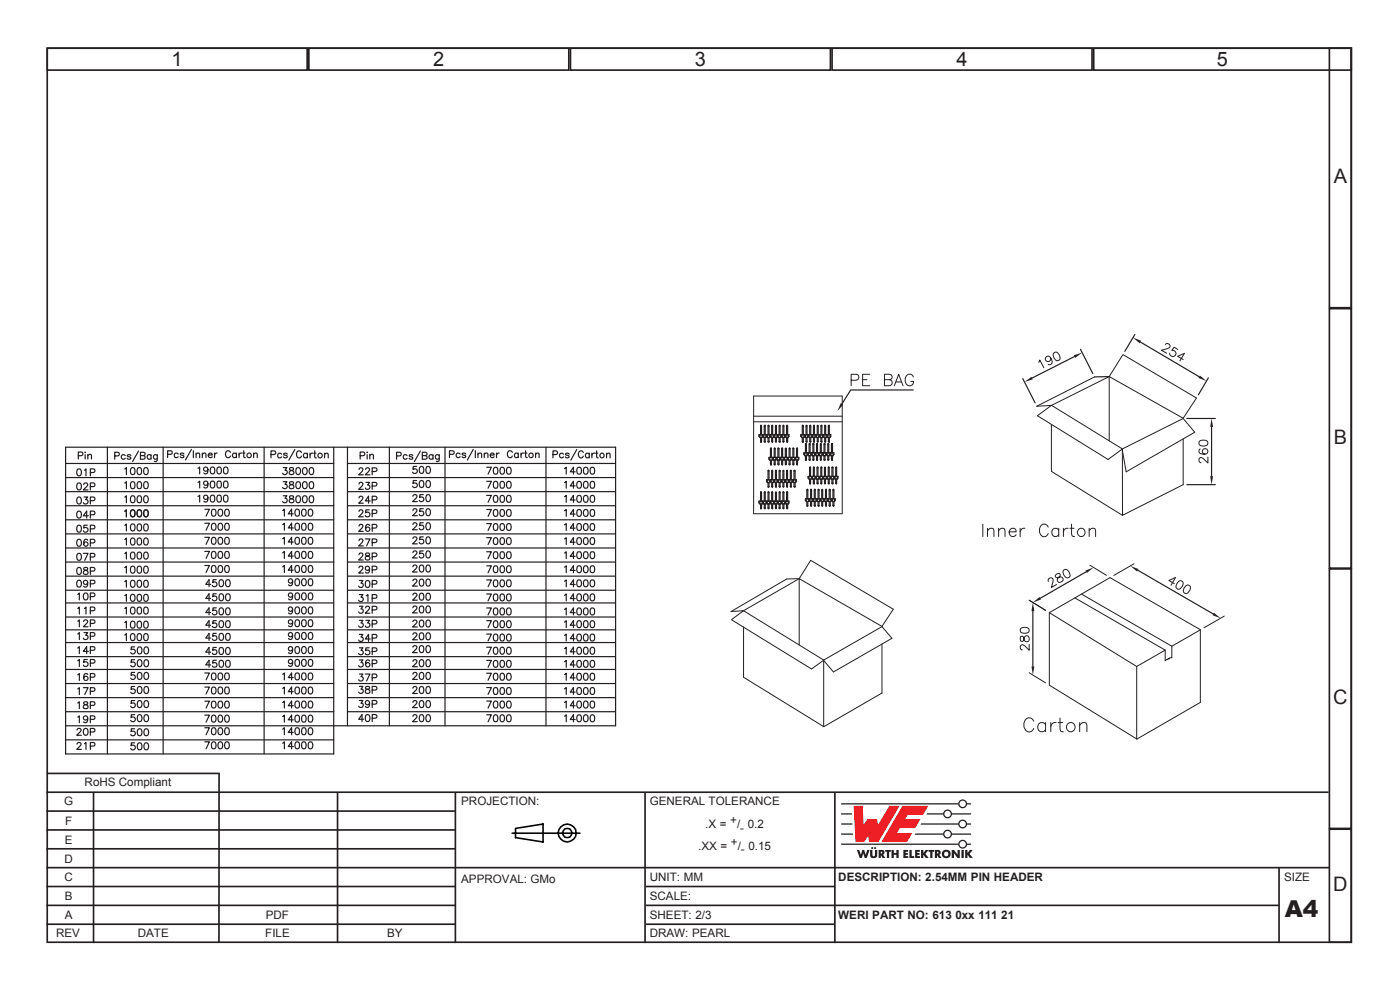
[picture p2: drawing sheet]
<svg xmlns="http://www.w3.org/2000/svg" width="297mm" height="210mm" viewBox="0 0 297 210" stroke-linecap="round" stroke-linejoin="round" font-family="sans-serif">
<defs><g id="words">
<text font-size="4.9" fill="#231f20" x="272.6" y="194.5">A4</text>
<g font-size="4.2" fill="#231f20">
<text x="36.4" y="14">1</text>
<text x="91.9" y="14">2</text>
<text x="147.4" y="14">3</text>
<text x="202.9" y="14">4</text>
<text x="258.2" y="14">5</text>
<text x="282.9" y="38.8">A</text>
<text x="282.9" y="94.1">B</text>
<text x="282.8" y="149.3">C</text>
<text x="282.8" y="189">D</text>
</g>
<g font-size="2.5" fill="#231f20">
<text x="17.9" y="166.8">RoHS Compliant</text>
<text x="13.6" y="170.9">G</text>
<text x="97.8" y="170.8">PROJECTION:</text>
<text x="137.8" y="170.8">GENERAL TOLERANCE</text>
<text x="13.8" y="179">E</text>
<text x="13.8" y="175">F</text>
<text x="149.6" y="175.6">.X =</text>
<text x="154.9" y="174.8">+</text>
<text x="155.1" y="179.4">+</text>
<text x="156.4" y="175.6">/ 0.2</text>
<text x="157" y="176.4">-</text>
<text x="13.7" y="183">D</text>
<text x="148.1" y="180.2">.XX =</text>
<text x="156.5" y="180.2">/ 0.15</text>
<text x="157.2" y="181">-</text>
<text x="13.7" y="187">C</text>
<text x="13.8" y="190.8">B</text>
<text x="97.8" y="187.3">APPROVAL: GMo</text>
<text x="137.8" y="190.9">SCALE:</text>
<text x="137.8" y="186.8">UNIT: MM</text>
<text x="177.8" y="186.8">DESCRIPTION: 2.54MM PIN HEADER</text>
<text x="272.4" y="186.8">SIZE</text>
<text x="13.8" y="194.8">A</text>
<text x="56.4" y="194.8">PDF</text>
<text x="137.8" y="194.8">SHEET: 2/3</text>
<text x="177.8" y="194.8">WERI PART NO: 613</text>
<text x="202.7" y="194.8">0xx 111</text>
<text x="212.4" y="194.8">21</text>
<text x="11.9" y="198.8">REV</text>
<text x="29.2" y="198.8">DATE</text>
<text x="56.3" y="198.8">FILE</text>
<text x="82.1" y="198.8">BY</text>
<text x="137.8" y="198.8">DRAW: PEARL</text>
</g>
</g></defs>
<!-- layer: Calque 1 -->
<g fill="none" stroke="#231f20" stroke-width=".35">
<path d="M10 10.2h276.7v189.7h-276.7zM10 10.2h55.2v4.7h-55.2zM65.5 10.2h55.2v4.7h-55.2zM121 10.2h55.2v4.7h-55.2zM176.5 10.2h55.2v4.7h-55.2zM232 10.2h54.7v4.7h-54.7zM282 10.2h4.7v55.1h-4.7zM282 65.5h4.7v55h-4.7zM282 120.7h4.7v55h-4.7zM9.8 168h272M9.8 172h86.7M9.8 176h86.7"/>
<path d="M9.9 164.1h36.7M19.8 168v32M46.5 164l-.1 36M71.6 168v32M96.6 168v32M136.8 168v32M177.1 168v32M282 175.9h4.7v24h-4.7zM9.8 192h86.7M9.8 196h86.7M9.8 180h86.7M9.8 184h272.2"/>
<path d="M9.8 188h86.7M137 192h134.3M137 196h40.1M137 188h40.1M271.3 184v16"/>
</g>
<g fill="#ee1d23">
<path d="M181.1 170.9h1.9l.2 4 .9-1.2h2l.2 1.3 2.4-4.1h2.1l-4.5 7.7h-1.9l-.2-1.3-.9 1.3h-1.8z"/>
<path d="M191.4 170.9h5.5l-1.1 1.9h-3.2l-.6 .9h3.3l-1.1 1.9h-3.3l-.6 1.1h3.2l-1.1 1.9h-5.4z"/>
</g>
<g fill="#231f20">
<path d="M181.8 180.3h.5l.3 1 .3-1h.4l.3 1 .4-1h.5l-.6 1.7h-.5l-.3-1-.3 1h-.4z"/>
<path d="M184.6 180.3h.5v1.2l.2 .1 .3-.1v-1.2h.5v1.1a.76 .76 0 0 1-.8 .6 .76 .76 0 0 1-.7-.6z"/>
<path d="M187.8 180.3h1.2v.4h-.4v1.3h-.5l.1-1.3h-.4z"/>
<path d="M189.1 180.3h.5v.6h.6v-.6h.5l-.1 1.7h-.4v-.7h-.6v.7h-.5z"/>
<path d="M191.6 180.3h1.1v.4h-.6v.2h.5v.4h-.5v.3h.6v.4h-1.1z"/>
<path d="M192.9 180.3h.5v1.3h.5v.4h-1z"/>
<path d="M194.1 180.3h1v.4h-.5v.2h.5v.4h-.5v.3h.6v.4h-1.1z"/>
<path d="M195.4 180.3h.5v.7l.5-.7h.6l-.7 .8 .7 .9h-.6l-.5-.7v.7h-.5z"/>
<path d="M197 180.3h1.2v.4h-.4v1.3h-.5v-1.3h-.3z"/>
<path d="M201.9 180.3h.5l.8 1-.1-1h.5v1.7h-.5l-.7-1.1v1.1h-.5z"/>
<path d="M204 180.3h.5v1.7h-.5z"/>
<path d="M204.7 180.3h.5v.7l.5-.7h.6l-.6 .8 .7 .9h-.6l-.6-.7v.7h-.5z"/>
<circle cx="185" cy="179.9" r=".22"/>
<circle cx="185.7" cy="179.9" r=".22"/>
</g>
<g fill="#231f20">
<path d="M186.9 180.7v.3h.2v-.2zM186.4 180.3h.5a.55 .55 0 0 1 .7 .3 .55 .55 0 0 1-.3 .7l.5 .7h-.5l-.4-.6v.6h-.5z" fill-rule="evenodd"/>
<path d="M198.8 180.7v.3h.2l.1-.2zM198.3 180.3h.6a.55 .55 0 0 1 .6 .3 .55 .55 0 0 1-.2 .7l.4 .7h-.5l-.4-.6v.6h-.5z" fill-rule="evenodd"/>
<path d="M200.3 181.2a.5 .5 0 0 0 1 0 .5 .5 0 0 0-1 0zM199.8 181.1a.95 .95 0 0 1 1.9 0 .95 .95 0 0 1-1.9 0z" fill-rule="evenodd"/>
</g>
<path d="M178.4 176.9h2.6M178.4 174.8h2.4M178.4 172.6h2.3" fill="none" stroke="#231f20" stroke-width=".27"/>
<g fill="#231f20">
<path d="M178.4 170.4h24.9a.94 .94 0 0 1 .9-.8 .94 .94 0 0 1 1 .8h.8v.2h-.8a.94 .94 0 0 1-1 .9 .94 .94 0 0 1-.9-.9h-24.9zM203.5 170.5a.7 .7 0 0 1 1.4 0 .7 .7 0 0 1-1.4 0z" fill-rule="evenodd"/>
<path d="M196.7 172.5h3.4a.94 .94 0 0 1 .9-.8 .94 .94 0 0 1 1 .8h4v.3h-4a.94 .94 0 0 1-1 .8 .94 .94 0 0 1-.9-.8h-3.6zM200.3 172.6a.7 .7 0 0 1 1.4 0 .7 .7 0 0 1-1.4 0z" fill-rule="evenodd"/>
<path d="M195.4 174.7h7.9a.94 .94 0 0 1 .9-.9 .94 .94 0 0 1 1 .9h.8v.2h-.8a.94 .94 0 0 1-1 .8 .94 .94 0 0 1-.9-.8h-8zM203.5 174.8a.7 .7 0 0 1 1.4 0 .7 .7 0 0 1-1.4 0z" fill-rule="evenodd"/>
<path d="M194.2 176.8h5.9a.94 .94 0 0 1 .9-.8 .94 .94 0 0 1 1 .8h4v.3h-4a.94 .94 0 0 1-1 .8 .94 .94 0 0 1-.9-.8h-6.1zM200.3 176.9a.7 .7 0 0 1 1.4 0 .7 .7 0 0 1-1.4 0z" fill-rule="evenodd"/>
<path d="M178.4 178.9h24.9a.94 .94 0 0 1 .9-.8 .94 .94 0 0 1 1 .8h.8v.3h-.8a.94 .94 0 0 1-1 .8 .94 .94 0 0 1-.9-.8h-24.9zM203.5 179.1a.7 .7 0 0 1 1.4 0 .7 .7 0 0 1-1.4 0z" fill-rule="evenodd"/>
</g>
<g fill="none" stroke="#000" stroke-width=".34">
<path d="M108.6 176.7h14.4M109.4 175.7l5.8-.9v3.8l-5.8-.9z"/>
<circle cx="120.3" cy="176.7" r="1.88"/>
<circle cx="120.3" cy="176.7" r="1.02"/>
</g>
<g fill="none" stroke="#231f20" stroke-width=".25">
<path d="M13.9 98.3h56.9M16.5 99.5a.47 .47 0 0 1 .7 .2l.1 .4a.65 .65 0 0 1-.6 .8 .92 .92 0 0 1-.2-1.4zM16.6 96.7l.8-.1 .2-.2-.1-.4-.9-.1v1.5M17.9 99.7l.3-.2v1.4M18 96h.1zM18.1 96.4v1M18.6 96.7l.4-.3h.3l.1 1M18.6 96.4v1M22.8 94.9v65M24.3 96.7l.9-.1 .1-.2-.1-.3-.9-.2v1.5M26.5 99.5l.3-.3v1.5M26.6 96.6l-.6-.1a.52 .52 0 0 0-.3 .4 .52 .52 0 0 0 .3 .5l.6-.2"/>
<path d="M27.8 96.6l-.3-.2-.5 .2 .7 .4 .1 .2a.44 .44 0 0 1-.8 0M27.9 99.3a.48 .48 0 0 1 .7 .2v.3a.62 .62 0 0 1-.5 .9 .94 .94 0 0 1-.2-1.4zM29.3 99.3l.3-.1a.87 .87 0 0 1 0 1.5h-.1a.97 .97 0 0 1-.2-1.4zM29.4 95.7l-1.3 2.2M30.4 96.6l.3 .2v.5l-.9 .1v-1.5l.9 .2v.5h-.9M30.7 99.3a.47 .47 0 0 1 .7 .2l.1 .3a.65 .65 0 0 1-.6 .9 .97 .97 0 0 1-.2-1.4zM32 96.6l-.5-.2a.53 .53 0 0 0-.3 .5 .53 .53 0 0 0 .3 .5l.5-.2M32 96.4v1M33.4 96.4l-.1 1.4h-.6M33.4 96.6l-.5-.2a.53 .53 0 0 0-.3 .5 .53 .53 0 0 0 .3 .5l.5-.2M34.6 94.9v65M35.6 96.4l.8-.1 .1-.6-.9-.1v1.5"/>
<path d="M37.8 96.3l-.5-.2a.53 .53 0 0 0-.3 .5 .53 .53 0 0 0 .3 .5l.5-.2M39 96.3l-.1-.1a.48 .48 0 0 0-.7 .1l.8 .5-.3 .3-.5-.2M40.6 95.3l-1.3 2.3M41 95.6v1.5M41.6 96.4l.3-.3 .4 .1 .1 .9M41.6 96.1v1M42 99.3l.4-.2v1.4M42.9 96.4l.4-.3 .3 .1 .1 .9M42.9 96.1v1M44.1 99.6a.46 .46 0 0 1-.6 .3 .46 .46 0 0 1-.2-.7 .46 .46 0 0 1 .7 .1l.1 .3a.68 .68 0 0 1-.6 .9l-.2-.2M44.2 96.5h.8a.47 .47 0 0 0-.5-.4 .47 .47 0 0 0-.4 .5 .47 .47 0 0 0 .4 .5l.5-.2M44.8 99.1a.49 .49 0 0 1 .7 .2v1a.47 .47 0 0 1-.4 .2 .47 .47 0 0 1-.4-.2l-.1-.6z"/>
<path d="M45.5 96.1v1M46.1 96.1l-.4 .1-.2 .3M46.2 99.1a.48 .48 0 0 1 .7 .2l.1 .4a.66 .66 0 0 1-.4 .8h-.2a.95 .95 0 0 1-.2-1.4zM47.6 99.1a.48 .48 0 0 1 .7 .2l.1 .4a.66 .66 0 0 1-.4 .8l-.5-.2-.1-.6zM48.9 96l-.3-.4a.7 .7 0 0 0-.8 .8 .7 .7 0 0 0 .9 .6l.2-.3M50.2 96.3l-.6-.2a.51 .51 0 0 0-.3 .5 .51 .51 0 0 0 .3 .5l.6-.2M50.2 96.1v1M50.7 96.1v1M51.3 96.1l-.4 .1-.2 .3M51.5 96.1h.5M51.7 95.6v1.2l.1 .2 .2 .1M53.8 96.4l.4-.3 .3 .1 .1 .9"/>
<path d="M53.8 96.1v1M56 94.9v65M57.5 96.4l.8-.1 .2-.4-.4-.3h-.6v1.5M59.7 96.3l-.5-.2a.54 .54 0 0 0-.3 .5 .54 .54 0 0 0 .3 .5l.5-.2M60.1 99.2h.8l-.4 .5a.49 .49 0 0 1 .3 .8 .49 .49 0 0 1-.8-.1M60.9 96.3v-.1a.48 .48 0 0 0-.7 .1l.7 .4v.4a.48 .48 0 0 1-.7-.2M61.5 99.3v.4l.6 .2 .2 .3a.47 .47 0 0 1-.6 .5 .47 .47 0 0 1-.1-.8l.6-.2 .1-.3a.55 .55 0 0 0-.8-.1zM62.5 95.4l-1.2 2.2M63 99.3a.49 .49 0 0 1 .7 .2l.1 .3a.65 .65 0 0 1-.6 .9 .92 .92 0 0 1-.2-1.4zM63.9 96a.54 .54 0 0 0-.6-.4 .54 .54 0 0 0-.4 .6 .67 .67 0 0 0 .7 .9l.3-.3M64.4 99.3a.49 .49 0 0 1 .7 .2l.1 .3a.65 .65 0 0 1-.6 .9 .94 .94 0 0 1-.2-1.4zM65.2 96.3l-.5-.2a.53 .53 0 0 0-.3 .5 .53 .53 0 0 0 .3 .5l.5-.2"/>
<path d="M65.2 96.1v1M65.8 96.1v1M65.8 99.3a.46 .46 0 0 1 .7 .2v.3a.65 .65 0 0 1-.5 .9 .94 .94 0 0 1-.2-1.4zM66.3 96.1l-.3 .1-.2 .3M66.5 96.1h.5M66.8 95.6v1.5h.3M68.9 96.4l.3-.3 .4 .1v.9M68.9 96.1v1M70.8 94.9v65h-56.9v-65h116.7v59.1h-116.7M73.7 98.3h56.9M73.7 94.9v59.1M76.2 99.6l.1-.3 .4-.1 .3 .4-.9 1.1h1"/>
<path d="M76.4 96.7l.9-.1v-.6l-.9-.1v1.5M77.5 99.6l.2-.3 .4-.1 .3 .4-.9 1.1h1M77.9 96.4v1M77.9 95.9v.1zM78.4 96.7l.4-.3h.4v1M78.4 96.4v1M82.6 94.9v59.1M84.1 96.7l.9-.1 .1-.5-1-.2v1.5M86.4 96.6l-.5-.2a.53 .53 0 0 0-.4 .5 .53 .53 0 0 0 .4 .5l.5-.2M87.6 96.6l-.3-.2-.5 .2 .7 .4v.3a.48 .48 0 0 1-.7-.1M89.2 95.7l-1.3 2.2M90.2 96.6l.4 .3-.1 .4-.9 .1v-1.5l.9 .2 .1 .3-.2 .2h-.8"/>
<path d="M91.9 96.6l-.6-.1a.51 .51 0 0 0-.3 .4 .51 .51 0 0 0 .3 .5l.6-.2M91.9 96.4v1M93.2 96.4l-.1 1.4h-.5M93.2 96.6l-.5-.1a.51 .51 0 0 0-.4 .4 .51 .51 0 0 0 .4 .5l.5-.2M94.4 94.9v59.1M95.4 96.4l.8-.1 .1-.2v-.4l-.9-.1v1.5M97.6 96.3l-.5-.2a.51 .51 0 0 0-.3 .5 .51 .51 0 0 0 .3 .5l.5-.2M98.8 96.3l-.3-.2-.4 .1v.2l.6 .3 .1 .2-.3 .2-.5-.2M100.4 95.3l-1.3 2.3M100.8 95.6v1.5M101.4 96.4l.3-.3 .4 .1 .1 .9M101.4 96.1v1"/>
<path d="M102.7 96.4a.48 .48 0 0 1 .7-.2l.1 .9M102.7 96.1v1M103.2 99.1h1l-.7 1.5M104 96.5h.8a.47 .47 0 0 0-.7-.3 .47 .47 0 0 0 .1 .8l.4 .1 .2-.2M104.9 99.2a.46 .46 0 0 1 .7 .2v.3a.66 .66 0 0 1-.4 .9h-.1a.92 .92 0 0 1-.2-1.4zM105.3 96.1v1M105.9 96.1l-.4 .1-.2 .3M106.3 99.2a.48 .48 0 0 1 .7 .2v.3a.66 .66 0 0 1-.4 .9h-.1a.95 .95 0 0 1-.2-1.4zM107.7 99.2a.48 .48 0 0 1 .7 .2v.3a.66 .66 0 0 1-.4 .9h-.1a.9 .9 0 0 1-.2-1.4zM108.7 96a.54 .54 0 0 0-.6-.4 .54 .54 0 0 0-.5 .6 .61 .61 0 0 0 .2 .7 .61 .61 0 0 0 .8 0l.1-.2M109.9 96.3l-.5-.2a.53 .53 0 0 0-.3 .5 .53 .53 0 0 0 .3 .5l.5-.2M109.9 96.1v1"/>
<path d="M110.5 96.1v1M111.1 96.1l-.4 .1-.2 .3M111.3 96.1h.5M111.5 95.6v1.2l.1 .2 .2 .1M113.6 96.4a.48 .48 0 0 1 .7-.2l.1 .9M113.6 96.1v1M115.8 94.9v59.1M117.3 96.4l.8-.1 .2-.2-.1-.3-.9-.2v1.5M119.5 96.3l-.5-.2a.53 .53 0 0 0-.3 .5 .53 .53 0 0 0 .3 .5l.5-.2M119.8 99.4l.3-.3v1.5M120.7 96.3a.44 .44 0 0 0-.7 0l.7 .4v.2a.44 .44 0 0 1-.7 0M122.4 95.4l-1.3 2.2"/>
<path d="M122.6 99.2a.49 .49 0 0 1 .7 .2l.1 .3a.65 .65 0 0 1-.5 .9h-.1a.9 .9 0 0 1-.2-1.4zM123.7 96a.54 .54 0 0 0-.6-.4 .54 .54 0 0 0-.4 .6 .6 .6 0 0 0 .2 .8 .6 .6 0 0 0 .8-.1v-.1M124 99.2a.49 .49 0 0 1 .7 .2l.1 .3a.65 .65 0 0 1-.5 .9h-.1a.92 .92 0 0 1-.2-1.4zM125 96.3l-.5-.2a.55 .55 0 0 0-.3 .5 .55 .55 0 0 0 .3 .5l.5-.2M125 96.1v1M125.4 99.2a.49 .49 0 0 1 .7 .2v.9l-.1 .2-.4 .1a.92 .92 0 0 1-.2-1.4zM125.6 96.1v1M126.1 96.1l-.3 .1-.2 .3M126.3 96.1h.5M126.6 95.6v1.2v.3h.3M128.7 96.4l.3-.3 .4 .1v.9M128.7 96.1v1"/>
<path d="M13.9 101.3h56.9M13.9 104.3h56.9M13.9 107.3h56.9M13.9 116.2h56.9M13.9 113.3h56.9M13.9 110.3h56.9M13.9 119.2h56.9M16.5 111.5a.48 .48 0 0 1 .7 .2l.1 .3a.65 .65 0 0 1-.6 .9 .92 .92 0 0 1-.2-1.4zM16.5 114.5a.48 .48 0 0 1 .7 .2l.1 .3a.65 .65 0 0 1-.6 .9 .93 .93 0 0 1-.2-1.4zM16.5 108.5a.48 .48 0 0 1 .7 .2l.1 .3a.65 .65 0 0 1-.6 .9 .93 .93 0 0 1-.2-1.4zM16.5 117.5a.48 .48 0 0 1 .7 .2l.1 .3a.65 .65 0 0 1-.6 .9 .93 .93 0 0 1-.2-1.4zM16.5 102.5a.48 .48 0 0 1 .7 .2l.1 .4a.65 .65 0 0 1-.6 .8 .92 .92 0 0 1-.2-1.4z"/>
<path d="M16.5 105.5a.47 .47 0 0 1 .7 .2l.1 .4a.65 .65 0 0 1-.6 .8 .92 .92 0 0 1-.2-1.4zM17.7 117.4h1l-.7 1.5M17.8 102.8l.2-.4 .5 .1 .1 .2-.2 .5-.7 .7h1M17.8 105.4h.8l-.4 .6a.49 .49 0 0 1 .4 .4 .49 .49 0 0 1-.4 .6 .49 .49 0 0 1-.5-.4M18.5 111.4h-.7v.6a.53 .53 0 0 1 .7 0 .53 .53 0 0 1-.1 .8 .53 .53 0 0 1-.7-.2M18.6 114.6l-.1-.1a.47 .47 0 0 0-.7 .2 .71 .71 0 0 0 .4 1.2 .46 .46 0 0 0 .5-.5 .46 .46 0 0 0-.5-.4 .46 .46 0 0 0-.4 .4M18.8 109.4h-1.1l.7-1v1.5M19.2 100.2h.8l.1-.3-.1-.4h-.8v1.4M19.2 103.2l.8-.1 .1-.2-.1-.4-.8-.1v1.5M19.2 106.2l.8-.1 .1-.2-.1-.4-.8-.1v1.5M19.2 112.2l.8-.1 .1-.2-.1-.4-.8-.1v1.5M19.2 115.2l.8-.1 .1-.2-.1-.4-.8-.1v1.5"/>
<path d="M19.2 109.2l.8-.1 .1-.2-.1-.4-.8-.1v1.5M19.2 118.2l.8-.1 .1-.2-.1-.4-.8-.1v1.5M26.5 102.5l.3-.3v1.5M27.9 102.2a.48 .48 0 0 1 .7 .3v.3a.62 .62 0 0 1-.5 .9 .95 .95 0 0 1-.2-1.5zM29.3 102.2h.3a.87 .87 0 0 1 0 1.5h-.1a.97 .97 0 0 1-.2-1.5zM30.7 102.2a.47 .47 0 0 1 .7 .3l.1 .3a.65 .65 0 0 1-.6 .9 .97 .97 0 0 1-.2-1.5zM42 102.3l.4-.2v1.4M42 105.3l.4-.3v1.5M43.5 114h.9l-.7 1.5M43.5 108h.9l-.7 1.5M43.5 111h.9l-.7 1.5M43.5 120h.9l-.7 1.4"/>
<path d="M43.5 117h.9l-.7 1.4M44.1 102.5a.46 .46 0 0 1-.6 .4 .46 .46 0 0 1-.2-.7 .46 .46 0 0 1 .7 0l.1 .3a.68 .68 0 0 1-.6 1l-.2-.2M44.1 105.5a.46 .46 0 0 1-.6 .4 .46 .46 0 0 1-.2-.7 .46 .46 0 0 1 .7 0l.1 .3a.68 .68 0 0 1-.6 1l-.2-.2M44.8 102.1h.6l.1 .2v.9a.47 .47 0 0 1-.4 .3 .47 .47 0 0 1-.4-.3l-.1-.5zM44.8 105.1h.6l.1 .2v.9a.47 .47 0 0 1-.4 .3 .47 .47 0 0 1-.4-.3l-.1-.5zM45.1 108.1l.3-.1a.79 .79 0 0 1 .4 .8 .79 .79 0 0 1-.5 .7l-.4-.3v-.5zM45.1 111.1a.47 .47 0 0 1 .7 .2v.3a.67 .67 0 0 1-.4 .9l-.5-.3v-.6zM45.1 117a.47 .47 0 0 1 .7 .3v.3a.67 .67 0 0 1-.4 .8l-.5-.2v-.6zM45.1 114.1a.47 .47 0 0 1 .7 .2v.3a.67 .67 0 0 1-.4 .9l-.5-.3v-.6zM46.2 102.1h.4a.84 .84 0 0 1 0 1.4h-.2a.97 .97 0 0 1-.2-1.4zM46.2 105.1l.4-.1a.84 .84 0 0 1 0 1.5h-.2a.97 .97 0 0 1-.2-1.4zM46.5 108.1l.3-.1a.78 .78 0 0 1 .4 .8 .78 .78 0 0 1-.5 .7 .92 .92 0 0 1-.2-1.4z"/>
<path d="M46.5 111.1a.48 .48 0 0 1 .7 .2v.3a.66 .66 0 0 1-.4 .9h-.1a.92 .92 0 0 1-.2-1.4zM46.5 117a.48 .48 0 0 1 .7 .3v.3a.66 .66 0 0 1-.4 .8h-.1a.92 .92 0 0 1-.2-1.4zM46.5 114.1a.48 .48 0 0 1 .7 .2v.3a.66 .66 0 0 1-.4 .9h-.1a.92 .92 0 0 1-.2-1.4zM47.6 102.1h.4a.79 .79 0 0 1 .4 .7 .79 .79 0 0 1-.6 .7l-.3-.3-.1-.5zM47.6 105.1l.4-.1a.79 .79 0 0 1 .4 .8 .79 .79 0 0 1-.6 .7l-.3-.3-.1-.5zM47.9 108.1l.3-.1a.78 .78 0 0 1 .5 .8 .78 .78 0 0 1-.6 .7 .94 .94 0 0 1-.2-1.4zM47.9 111.1a.48 .48 0 0 1 .7 .2v.3a.66 .66 0 0 1-.4 .9h-.1a.94 .94 0 0 1-.2-1.4zM47.9 117a.48 .48 0 0 1 .7 .3v.3a.66 .66 0 0 1-.4 .8h-.1a.94 .94 0 0 1-.2-1.4zM47.9 114.1a.48 .48 0 0 1 .7 .2v.3a.66 .66 0 0 1-.4 .9h-.1a.94 .94 0 0 1-.2-1.4zM60 108.3l.3-.3v1.5M60 111.3l.3-.3v1.5M60 117.3l.3-.3v1.4"/>
<path d="M60 114.3l.3-.3v1.5M60.1 102.2h.8l-.4 .5a.49 .49 0 0 1 .3 .8 .49 .49 0 0 1-.8-.1M60.1 105.2h.8l-.4 .5a.49 .49 0 0 1 .3 .8 .49 .49 0 0 1-.8-.1M61.5 102.2v.5l.6 .2 .2 .2a.47 .47 0 0 1-.6 .6 .47 .47 0 0 1-.1-.8l.6-.2 .1-.3a.56 .56 0 0 0-.8-.2zM61.5 105.2v.4l.6 .3 .2 .2-.1 .5h-.5h-.2l-.2-.4 .1-.2 .9-.5a.5 .5 0 0 0-.8-.3zM62.2 109h-1l.7-1v1.5M62.2 112h-1l.7-1v1.5M62.2 118h-1l.7-1v1.4M62.2 115h-1l.7-1v1.5M62.8 108.1a.48 .48 0 0 1 .7 .2v.9a.47 .47 0 0 1-.4 .3 .47 .47 0 0 1-.5-.3v-.5zM62.8 111.1a.48 .48 0 0 1 .7 .2v.9a.47 .47 0 0 1-.4 .3 .47 .47 0 0 1-.5-.3v-.6zM62.8 117a.48 .48 0 0 1 .7 .3v.9a.47 .47 0 0 1-.4 .3 .47 .47 0 0 1-.5-.3v-.6z"/>
<path d="M62.8 114.1a.48 .48 0 0 1 .7 .2v.9a.47 .47 0 0 1-.4 .3 .47 .47 0 0 1-.5-.3v-.6zM63 102.2a.49 .49 0 0 1 .7 .2l.1 .4a.65 .65 0 0 1-.6 .9 .92 .92 0 0 1-.2-1.5zM63 105.2a.49 .49 0 0 1 .7 .2l.1 .4a.65 .65 0 0 1-.6 .8 .92 .92 0 0 1-.2-1.4zM64.2 108.1a.47 .47 0 0 1 .7 .2v.4a.66 .66 0 0 1-.4 .8h-.1a.97 .97 0 0 1-.2-1.4zM64.2 111.1a.47 .47 0 0 1 .7 .2v.3a.67 .67 0 0 1-.4 .9h-.1a.97 .97 0 0 1-.2-1.4zM64.2 117a.47 .47 0 0 1 .7 .3v.3a.67 .67 0 0 1-.4 .8h-.1a.97 .97 0 0 1-.2-1.4zM64.2 114.1a.47 .47 0 0 1 .7 .2v.3a.67 .67 0 0 1-.4 .9h-.1a.97 .97 0 0 1-.2-1.4zM64.4 102.2a.49 .49 0 0 1 .7 .2l.1 .4a.65 .65 0 0 1-.6 .9 .94 .94 0 0 1-.2-1.5zM64.4 105.2a.49 .49 0 0 1 .7 .2l.1 .4a.65 .65 0 0 1-.6 .8 .94 .94 0 0 1-.2-1.4zM65.6 117a.47 .47 0 0 1 .7 .3l.1 .3a.67 .67 0 0 1-.5 .8l-.5-.2v-.6zM65.6 114.1a.47 .47 0 0 1 .7 .2l.1 .3a.67 .67 0 0 1-.5 .9l-.5-.3v-.6zM65.6 108.1a.47 .47 0 0 1 .7 .2l.1 .4a.66 .66 0 0 1-.5 .8l-.5-.3v-.5z"/>
<path d="M65.6 111.1a.47 .47 0 0 1 .7 .2l.1 .3a.67 .67 0 0 1-.5 .9l-.5-.3v-.6zM65.8 102.2a.46 .46 0 0 1 .7 .2v.4a.65 .65 0 0 1-.5 .9 .94 .94 0 0 1-.2-1.5zM65.8 105.2a.46 .46 0 0 1 .7 .2v.4a.65 .65 0 0 1-.5 .8 .94 .94 0 0 1-.2-1.4zM73.7 101.3h56.9M73.7 104.3h56.9M73.7 107.3h56.9M73.7 116.2h56.9M73.7 113.3h56.9M73.7 110.3h56.9M73.7 119.2h56.9M76.2 102.7l.2-.4 .5 .1 .1 .2-.2 .5-.7 .7h1M76.2 108.5l.2-.4h.3l.3 .3-.2 .5-.7 .7h1"/>
<path d="M76.2 111.6l.2-.4 .5 .1 .1 .2-.2 .5-.7 .7h1M76.2 105.6l.2-.3h.5l.1 .3-.2 .4-.7 .7h1M76.2 114.7l.2-.4 .5 .1 .1 .2-.2 .5-.7 .7h1M76.2 117.7l.2-.4 .5 .1 .1 .2-.2 .5-.7 .7h1M77.5 114.3h1l-.7 1.5M77.6 117.4v.4l.7 .2 .2 .3a.5 .5 0 0 1-.4 .5 .5 .5 0 0 1-.6-.3 .72 .72 0 0 1 .8-.7l.1-.3a.54 .54 0 0 0-.8-.1zM77.6 102.3h.8l-.4 .6a.49 .49 0 0 1 .4 .8 .49 .49 0 0 1-.9-.2M78.3 108.2h-.7l-.1 .6a.52 .52 0 0 1 .8-.1 .52 .52 0 0 1 0 .8 .52 .52 0 0 1-.8-.2M78.4 111.5l-.1-.2a.47 .47 0 0 0-.7 .2 .71 .71 0 0 0-.1 .8 .71 .71 0 0 0 .6 .4 .46 .46 0 0 0 .4-.5 .46 .46 0 0 0-.5-.4 .46 .46 0 0 0-.5 .4M78.5 106.3h-1l.7-1v1.4M79 103.1l.8-.1 .2-.2-.1-.3-.9-.2v1.5M79 100l.8-.1 .2-.2-.1-.3-.9-.2v1.5"/>
<path d="M79 108.9h.8l.2-.5-.4-.2h-.6v1.4M79 112l.8-.1 .2-.2-.1-.3-.9-.2v1.5M79 106h.8l.2-.3-.1-.3-.9-.1v1.4M79 115.1l.8-.1 .2-.2-.1-.3-.9-.2v1.5M79 118.1l.8-.1 .2-.2-.1-.3-.9-.2v1.5M122 100.1h-1l.7-1v1.5M161.2 106.7h-.2v-.4h.8v.4v-.4h.8v.4h.2M161.2 106.3v.6h.5v-.6M161.4 104.5v1.8M161.4 106.9v.9M161.4 107.8h.2l-.1 .1zM161.4 104.3l.2 .2h-.2z"/>
<path d="M161.6 104.5v1.8M161.6 106.9v.9M161.7 106.7h.3M162 106.3v.6h.5v-.6M162.1 107.8h.2M162.1 107.8l.1 .1 .1-.1M162.1 104.5v1.8h.2v-1.8M162.1 106.9v.9M162.2 104.3l.1 .2h-.2zM162.3 106.9v.9M162.8 106.3v.6h.5v-.6M162.9 107.8h.2"/>
<path d="M162.9 107.8l.1 .1 .1-.1M162.9 104.5v1.8h.2v-1.8M162.9 106.9v.9M163 104.3l.1 .2h-.2zM163.1 106.9v.9M163.3 106.7h.3M163.4 106.3h-.8v.4h-.1M163.4 106.3v.4M163.4 106.3h.8v.4h.1M163.6 106.3v.6h.5v-.6M163.7 107.8h.2M163.7 107.8l.1 .1 .1-.1"/>
<path d="M163.7 104.5v1.8M163.7 106.9v.9M163.8 104.3l.1 .2h-.2zM163.9 104.5v1.8M163.9 106.9v.9M164.3 106.3v.6h.6v-.6M164.5 107.8h.2v.1zM164.5 104.5v1.8h.2v-1.8M164.5 106.9v.9M164.6 104.3l.1 .2h-.2zM164.7 106.9v.9M164.9 106.7h.2"/>
<path d="M165.1 106.3v.6h.6v-.6M165.3 104.5v1.8h.2v-1.8M165.3 107.8h.2M165.3 107.8v.1l.2-.1M165.3 106.9v.9M165.3 104.3l.2 .2h-.2zM165.5 106.9v.9M165.7 106.7h.2M165.8 106.3h-.8v.4v-.4h-.8v.4h-.1M165.8 106.3v.4M165.8 106.3h1.6v.4h-.2M165.9 106.3v.6h.5v-.6"/>
<path d="M166.1 107.8h.2M166.1 104.5v1.8M166.1 107.8v.1l.2-.1M166.1 106.9v.9M166.1 104.3l.2 .2h-.2zM166.3 104.5v1.8M166.3 106.9v.9M166.4 106.7h.3M166.6 106.3v.4M166.7 106.3v.6h.5v-.6M166.9 107.8v.1l.2-.1M166.9 104.5v1.8"/>
<path d="M166.9 106.9v.9M166.9 107.8h.2M166.9 104.3l.2 .2h-.2zM167.1 104.5v1.8M167.1 106.9v.9M171 106.2h-.1v-.4h.8v.4v-.4h.8v.4h.1M171 105.8v.6h.5v-.6M171.2 107.2h.2l-.1 .2zM171.2 103.9v1.9M171.2 106.4v.8M171.2 103.8l.2 .1h-.2zM171.4 103.9v1.9"/>
<path d="M171.4 106.4v.8M171.5 106.2h.3M171.8 105.8v.6h.5v-.6M172 107.2h.2M172 107.2v.2l.2-.2M172 103.9v1.9h.2v-1.9M172 106.4v.8M172 103.8l.2 .1h-.2zM172.2 106.4v.8M172.6 105.8v.6h.5v-.6M172.7 107.2h.2M172.7 107.2l.1 .2 .1-.2"/>
<path d="M172.7 103.9v1.9h.2v-1.9M172.7 106.4v.8M172.8 103.8l.1 .1h-.2zM172.9 106.4v.8M173.1 106.2h.3M173.3 105.8h-.8v.4h-.2M173.3 105.8v.4M173.3 105.8h.7v.4h.2M173.4 105.8v.6h.5v-.6M173.6 107.2h.1M173.6 107.2v.2l.1-.2M173.6 103.9v1.9"/>
<path d="M173.6 106.4v.8M173.6 103.8l.1 .1h-.1zM173.7 103.9v1.9M173.7 106.4v.8M174.2 105.8v.6h.5v-.6M174.3 107.2h.2v.2zM174.3 103.9v1.9h.2v-1.9M174.3 106.4v.8M174.4 103.8l.1 .1h-.2zM174.5 106.4v.8M174.7 106.2h.3M175 105.8v.6h.5v-.6"/>
<path d="M175.1 107.2h.2M175.1 107.2l.1 .2 .1-.2M175.1 103.9v1.9h.2v-1.9M175.1 106.4v.8M175.2 103.8l.1 .1h-.2zM175.3 106.4v.8M175.5 106.2h.3M175.6 105.8h-.8v.4v-.4h-.8v.4h-.1M175.6 105.8v.4M175.6 105.8h1.6v.4h-.2M175.8 105.8v.6h.5v-.6M175.9 107.2l.1 .2 .1-.2"/>
<path d="M175.9 103.9v1.9M175.9 106.4v.8M175.9 107.2h.2M176 103.8l.1 .1h-.2zM176.1 103.9v1.9M176.1 106.4v.8M176.3 106.2h.3M176.4 105.8v.4M176.6 105.8v.6h.4v-.6M176.7 107.2h.2M176.7 107.2l.1 .2 .1-.2M176.7 103.9v1.9"/>
<path d="M176.7 106.4v.8M176.8 103.8l.1 .1h-.2zM176.9 103.9v1.9M176.9 106.4v.8M13.9 122.2h56.9M13.9 125.2h56.9M13.9 127.9h56.9M13.9 133.6h56.9M13.9 130.9h56.9M13.9 139.3h56.9M13.9 136.3h56.9M16.5 120.4a.48 .48 0 0 1 .7 .3l.1 .3a.65 .65 0 0 1-.6 .8 .93 .93 0 0 1-.2-1.4z"/>
<path d="M16.5 123.1h.3a.78 .78 0 0 1 .5 .8 .78 .78 0 0 1-.6 .6 .93 .93 0 0 1-.2-1.4zM16.5 126.1l.3-.3v1.5M16.5 131.8l.3-.3v1.4M16.5 129.1l.3-.3v1.5M16.5 137.5l.3-.3v1.5M16.5 134.5l.3-.3v1.5M17.8 131.8l.2-.3h.3l.3 .3-.2 .4-.7 .7h1M17.8 134.2h.8l-.4 .5a.49 .49 0 0 1 .4 .5 .49 .49 0 0 1-.4 .5 .49 .49 0 0 1-.5-.3M17.8 120.4v.5l.7 .2 .2 .2a.47 .47 0 0 1-.6 .6 .47 .47 0 0 1-.2-.8l.6-.2 .1-.3a.55 .55 0 0 0-.8-.2zM17.9 125.9a.48 .48 0 0 1 .7 .2l.1 .3a.65 .65 0 0 1-.6 .9 .93 .93 0 0 1-.2-1.4zM17.9 129.1l.3-.3v1.5M18.5 139.9h-.7v.6a.53 .53 0 0 1 .7 0 .53 .53 0 0 1-.1 .8 .53 .53 0 0 1-.7-.2"/>
<path d="M18.6 123.6a.46 .46 0 0 1-.6 .4 .46 .46 0 0 1-.2-.8 .46 .46 0 0 1 .7 .1l.1 .3a.68 .68 0 0 1-.6 .9l-.2-.2M18.8 138.2h-1.1l.7-1v1.5M19.2 121.1h.8l.1-.2-.1-.5h-.8v1.4M19.2 123.8h.8l.1-.2-.1-.5h-.8v1.4M19.2 126.6l.8-.1 .1-.2-.1-.4-.8-.1v1.5M19.2 132.2h.8l.1-.6-.9-.1v1.4M19.2 129.5h.8l.1-.2-.1-.5h-.8v1.5M19.2 138l.8-.1 .1-.2-.1-.5h-.8v1.5M19.2 135l.8-.1 .1-.2-.1-.4-.8-.1v1.5M28.6 137.2h-.7l-.1 .7a.51 .51 0 0 1 .8-.1 .51 .51 0 0 1-.1 .8 .51 .51 0 0 1-.8-.2M29.3 137.3a.47 .47 0 0 1 .7 .2l.1 .4a.65 .65 0 0 1-.5 .8 .93 .93 0 0 1-.3-1.4zM30.7 137.3a.48 .48 0 0 1 .8 .2v.4a.65 .65 0 0 1-.5 .8 .93 .93 0 0 1-.3-1.4z"/>
<path d="M44.7 124h-1.1l.7-1v1.4M44.7 126.9h-1.1l.7-.9v1.4M44.7 129.9h-1.1l.7-1v1.5M44.7 132.6h-1.1l.7-.9v1.4M44.7 135.4h-1.1l.7-1v1.4M44.7 138.3h-1.1l.7-1v1.5M45.1 120a.47 .47 0 0 1 .7 .2v.4a.67 .67 0 0 1-.4 .8l-.5-.2v-.6zM45.9 123h-.7l-.1 .6a.52 .52 0 0 1 .8 0 .52 .52 0 0 1-.1 .8 .52 .52 0 0 1-.7-.2M45.9 126h-.7l-.1 .6a.51 .51 0 0 1 .8 0 .51 .51 0 0 1-.1 .7 .51 .51 0 0 1-.7-.2M45.9 128.9h-.7l-.1 .7a.51 .51 0 0 1 .8 0 .51 .51 0 0 1-.1 .7 .51 .51 0 0 1-.7-.2M45.9 131.7h-.7l-.1 .6 .5-.2a.51 .51 0 0 1 .4 .4 .51 .51 0 0 1-.2 .5l-.2 .1-.5-.3M45.9 134.4h-.7l-.1 .6a.52 .52 0 0 1 .8 0 .52 .52 0 0 1-.1 .8 .52 .52 0 0 1-.7-.3"/>
<path d="M45.9 137.3h-.7l-.1 .7a.52 .52 0 0 1 .8 0 .52 .52 0 0 1-.1 .7 .52 .52 0 0 1-.7-.2M46.5 120a.48 .48 0 0 1 .7 .2v.4a.66 .66 0 0 1-.4 .8h-.1a.92 .92 0 0 1-.2-1.4zM46.7 123a.47 .47 0 0 1 .7 .3v.3a.65 .65 0 0 1-.5 .8 .97 .97 0 0 1-.2-1.4zM46.7 126a.47 .47 0 0 1 .7 .2v.4a.65 .65 0 0 1-.5 .8 .97 .97 0 0 1-.2-1.4zM46.7 129a.47 .47 0 0 1 .7 .2v.4a.65 .65 0 0 1-.5 .8 .97 .97 0 0 1-.2-1.4zM46.7 131.7a.48 .48 0 0 1 .7 .2v.4a.66 .66 0 0 1-.4 .8l-.5-.3v-.5zM46.7 134.4a.47 .47 0 0 1 .7 .2v.4a.65 .65 0 0 1-.5 .8 .97 .97 0 0 1-.2-1.4zM46.7 137.4a.47 .47 0 0 1 .7 .2v.4a.65 .65 0 0 1-.5 .8 .97 .97 0 0 1-.2-1.4zM47.9 120a.48 .48 0 0 1 .7 .2v.4a.66 .66 0 0 1-.4 .8h-.1a.94 .94 0 0 1-.2-1.4zM48.1 123a.48 .48 0 0 1 .7 .3v.3a.65 .65 0 0 1-.5 .8 .93 .93 0 0 1-.2-1.4zM48.1 126a.48 .48 0 0 1 .7 .2v.4a.65 .65 0 0 1-.5 .8 .93 .93 0 0 1-.2-1.4zM48.1 129a.48 .48 0 0 1 .7 .2v.4a.65 .65 0 0 1-.5 .8 .93 .93 0 0 1-.2-1.4z"/>
<path d="M48.1 131.7a.49 .49 0 0 1 .7 .2v.4a.65 .65 0 0 1-.4 .8h-.1a.9 .9 0 0 1-.2-1.4zM48.1 134.4a.48 .48 0 0 1 .7 .2v.4a.65 .65 0 0 1-.5 .8 .93 .93 0 0 1-.2-1.4zM48.1 137.4a.48 .48 0 0 1 .7 .2v.4a.65 .65 0 0 1-.5 .8 .92 .92 0 0 1-.2-1.4zM60 120.2l.3-.2v1.4M62.1 123.3a.45 .45 0 0 1-.6 .4 .45 .45 0 0 1-.2-.7 .45 .45 0 0 1 .7 0l.1 .3a.71 .71 0 0 1-.6 1l-.3-.3M62.1 126.2a.45 .45 0 0 1-.6 .4 .45 .45 0 0 1-.2-.7 .45 .45 0 0 1 .7 .1l.1 .2a.71 .71 0 0 1-.6 1l-.3-.2M62.1 129.2a.45 .45 0 0 1-.6 .4 .45 .45 0 0 1-.2-.7 .45 .45 0 0 1 .7 .1l.1 .2a.71 .71 0 0 1-.6 1l-.3-.2M62.1 132a.45 .45 0 0 1-.6 .3 .45 .45 0 0 1-.2-.7 .45 .45 0 0 1 .7 .1l.1 .3a.68 .68 0 0 1-.6 .9l-.3-.2M62.1 134.7a.45 .45 0 0 1-.6 .3 .45 .45 0 0 1-.2-.7 .45 .45 0 0 1 .7 .1l.1 .3a.7 .7 0 0 1-.6 .9l-.3-.2M62.1 137.7a.45 .45 0 0 1-.6 .3 .45 .45 0 0 1-.2-.7 .45 .45 0 0 1 .7 .1l.1 .3a.7 .7 0 0 1-.6 .9l-.3-.2M62.2 120.9h-1l.7-.9v1.4M62.8 122.8a.48 .48 0 0 1 .7 .3l.1 .3a.65 .65 0 0 1-.6 .9 .92 .92 0 0 1-.2-1.5z"/>
<path d="M62.8 125.8a.48 .48 0 0 1 .7 .3l.1 .3a.65 .65 0 0 1-.6 .8 .92 .92 0 0 1-.2-1.4zM62.8 128.8a.48 .48 0 0 1 .7 .2l.1 .4a.65 .65 0 0 1-.6 .8 .92 .92 0 0 1-.2-1.4zM62.8 131.5a.49 .49 0 0 1 .7 .2l.1 .4a.65 .65 0 0 1-.5 .8h-.1a.9 .9 0 0 1-.2-1.4zM62.8 134.2a.48 .48 0 0 1 .7 .3l.1 .3a.65 .65 0 0 1-.6 .8 .92 .92 0 0 1-.2-1.4zM62.8 139.9a.49 .49 0 0 1 .7 .2l.1 .4a.65 .65 0 0 1-.6 .9 .93 .93 0 0 1-.2-1.5zM62.8 137.2a.48 .48 0 0 1 .7 .2l.1 .4a.65 .65 0 0 1-.6 .8 .93 .93 0 0 1-.2-1.4zM62.8 120a.48 .48 0 0 1 .7 .2v.4a.62 .62 0 0 1-.5 .8 .94 .94 0 0 1-.2-1.4zM64.2 120h.3a.87 .87 0 0 1 0 1.4h-.1a.97 .97 0 0 1-.2-1.4zM64.2 122.8a.48 .48 0 0 1 .7 .3l.1 .3a.65 .65 0 0 1-.6 .9 .94 .94 0 0 1-.2-1.5zM64.2 125.8a.48 .48 0 0 1 .7 .3l.1 .3a.65 .65 0 0 1-.6 .8 .94 .94 0 0 1-.2-1.4zM64.2 128.8a.48 .48 0 0 1 .7 .2l.1 .4a.65 .65 0 0 1-.6 .8 .94 .94 0 0 1-.2-1.4zM64.2 131.5a.49 .49 0 0 1 .7 .2l.1 .4a.65 .65 0 0 1-.5 .8h-.1a.92 .92 0 0 1-.2-1.4z"/>
<path d="M64.2 134.2a.48 .48 0 0 1 .7 .3l.1 .3a.65 .65 0 0 1-.6 .8 .94 .94 0 0 1-.2-1.4zM64.2 139.9a.49 .49 0 0 1 .7 .2l.1 .4a.65 .65 0 0 1-.6 .9 .94 .94 0 0 1-.2-1.5zM64.2 137.2a.48 .48 0 0 1 .7 .2l.1 .4a.65 .65 0 0 1-.6 .8 .94 .94 0 0 1-.2-1.4zM65.6 120a.47 .47 0 0 1 .7 .2l.1 .4a.65 .65 0 0 1-.6 .8 .97 .97 0 0 1-.2-1.4zM65.6 122.8h.3a.87 .87 0 0 1 0 1.5h-.1a.94 .94 0 0 1-.2-1.5zM65.6 125.8h.3a.87 .87 0 0 1 0 1.4h-.1a.94 .94 0 0 1-.2-1.4zM65.6 128.8l.3-.1a.86 .86 0 0 1 0 1.5h-.1a.94 .94 0 0 1-.2-1.4zM65.6 131.5a.46 .46 0 0 1 .7 .2l.1 .4a.66 .66 0 0 1-.5 .8h-.1a.92 .92 0 0 1-.2-1.4zM65.6 134.2h.3a.87 .87 0 0 1 0 1.4h-.1a.94 .94 0 0 1-.2-1.4zM65.6 139.9a.46 .46 0 0 1 .7 .2l.1 .4a.65 .65 0 0 1-.6 .9 .94 .94 0 0 1-.2-1.5zM65.6 137.2l.3-.1a.87 .87 0 0 1 0 1.5h-.1a.94 .94 0 0 1-.2-1.4zM73.7 122.2h56.9"/>
<path d="M73.7 125.2h56.9M73.7 127.9h56.9M73.7 133.6h56.9M73.7 130.9h56.9M73.7 139.3h56.9M73.7 136.3h56.9M76.2 120.4l.2-.3h.3l.3 .3-.2 .5-.7 .7h1M76.2 126.1h.8l-.4 .6 .4 .2a.52 .52 0 0 1-.5 .7l-.4-.3M76.2 123.1h.8l-.4 .6a.49 .49 0 0 1 .3 .8 .49 .49 0 0 1-.8-.2M76.2 137.4h.8l-.4 .6h.2l.2 .2 .1 .4-.5 .3-.5-.3M76.2 140h.8l-.4 .5a.49 .49 0 0 1 .3 .8 .49 .49 0 0 1-.8-.1M76.2 134.6h.8l-.4 .5a.49 .49 0 0 1 .3 .8 .49 .49 0 0 1-.8-.1"/>
<path d="M76.2 131.6h.8l-.4 .5a.49 .49 0 0 1 .3 .8 .49 .49 0 0 1-.8-.1M76.2 128.6h.8l-.4 .6a.49 .49 0 0 1 .3 .7 .49 .49 0 0 1-.8-.1M77.5 128.9l.2-.2 .4-.1 .3 .4-.9 1.1h1M77.6 131.6h.8l-.4 .5a.49 .49 0 0 1 .4 .8 .49 .49 0 0 1-.9-.1M77.7 123.2a.47 .47 0 0 1 .7 .2l.1 .4a.65 .65 0 0 1-.6 .8 .97 .97 0 0 1-.2-1.4zM77.7 126.4l.4-.3v1.5M78.3 137.4h-.7l-.1 .6a.52 .52 0 0 1 .8 0 .52 .52 0 0 1 0 .8 .52 .52 0 0 1-.8-.2M78.4 120.6a.45 .45 0 0 1-.6 .4 .45 .45 0 0 1-.2-.7 .45 .45 0 0 1 .7 0l.1 .3a.68 .68 0 0 1-.6 1l-.3-.2M78.5 135.5h-1l.7-.9v1.5M79 126.9l.8-.1 .2-.4-.4-.3h-.6v1.5M79 123.9l.8-.1 .2-.2-.1-.3-.9-.2v1.5M79 120.9l.8-.1 .2-.4-.4-.3h-.6v1.5"/>
<path d="M79 138.2l.8-.1 .2-.4-.4-.3h-.6v1.5M79 135.4l.8-.1 .2-.2-.1-.4-.9-.1v1.5M79 132.4l.8-.1 .2-.2-.1-.4-.9-.1v1.5M79 129.4l.8-.1 .2-.2-.1-.4-.9-.1v1.5M13.9 142h56.9M13.9 145h56.9M13.9 148h56.9M13.9 151h56.9M13.9 156.9h56.9M16.3 157.8l.3-.3h.3l.3 .3-.2 .5-.7 .7h1M16.3 154.9l.3-.4h.3l.3 .3-.2 .5-.7 .7h1M16.5 140.2l.3-.3v1.5"/>
<path d="M16.5 143.1l.3-.2v1.4M16.5 146.1l.3-.2v1.4M16.5 152.1l.3-.3v1.5M16.5 149.1l.3-.2v1.4M17.7 145.9h1l-.7 1.4M17.8 148.9v.4l.4 .2a.41 .41 0 0 1 .5 .4 .41 .41 0 0 1-.4 .4h-.5l-.1-.3a.76 .76 0 0 1 .8-.7v-.4zM17.9 154.6a.49 .49 0 0 1 .7 .2l.1 .3a.65 .65 0 0 1-.5 .9h-.1a.9 .9 0 0 1-.2-1.4zM17.9 157.8l.3-.3v1.5M18.6 143.1l-.1-.1a.48 .48 0 0 0-.7 .1 .86 .86 0 0 0 .4 1.2 .46 .46 0 0 0 .5-.4 .46 .46 0 0 0-.5-.5 .46 .46 0 0 0-.4 .5M18.6 152.3a.46 .46 0 0 1-.6 .4 .46 .46 0 0 1-.2-.7 .46 .46 0 0 1 .7 0l.1 .3a.68 .68 0 0 1-.6 1l-.2-.2M19.2 140.7l.8-.1 .1-.2-.1-.4-.8-.1v1.5M19.2 143.7l.8-.1 .1-.2-.1-.4-.8-.1v1.4"/>
<path d="M19.2 146.6h.8l.1-.2-.1-.5h-.8v1.4M19.2 152.6l.8-.1 .1-.5-.9-.2v1.5M19.2 149.6h.8l.1-.3-.1-.4h-.8v1.4M19.2 158.3l.8-.1 .1-.6-.9-.1v1.5M19.2 155.3l.8-.1 .1-.6-.9-.1v1.5M43.5 142.8h.9l-.7 1.4M43.5 145.7h.9l-.7 1.5M43.5 151.7h.9l-.7 1.5M43.5 148.7h.9l-.7 1.5M43.5 157.4h.9l-.7 1.4M43.5 154.4h.9l-.7 1.4M44.7 141h-1.1l.7-.9v1.4"/>
<path d="M45.1 142.8h.3a.79 .79 0 0 1 .4 .7 .79 .79 0 0 1-.5 .7l-.4-.3v-.5zM45.1 145.8l.3-.1a.79 .79 0 0 1 .4 .8 .79 .79 0 0 1-.5 .7l-.4-.3v-.5zM45.1 151.8a.47 .47 0 0 1 .7 .2v.3a.67 .67 0 0 1-.4 .9l-.5-.3v-.6zM45.1 148.8l.3-.1a.79 .79 0 0 1 .4 .8 .79 .79 0 0 1-.5 .7l-.4-.3v-.5zM45.1 157.4a.47 .47 0 0 1 .7 .2v.4a.67 .67 0 0 1-.4 .8l-.5-.2v-.6zM45.1 154.4a.47 .47 0 0 1 .7 .3v.3a.67 .67 0 0 1-.4 .8l-.5-.2v-.6zM45.9 140.1h-.7l-.1 .6a.51 .51 0 0 1 .8 0 .51 .51 0 0 1-.1 .8 .51 .51 0 0 1-.7-.2M46.5 142.8h.3a.78 .78 0 0 1 .4 .7 .78 .78 0 0 1-.5 .7 .92 .92 0 0 1-.2-1.4zM46.5 145.8l.3-.1a.78 .78 0 0 1 .4 .8 .78 .78 0 0 1-.5 .7 .92 .92 0 0 1-.2-1.4zM46.5 151.8a.48 .48 0 0 1 .7 .2v.3a.66 .66 0 0 1-.4 .9h-.1a.92 .92 0 0 1-.2-1.4zM46.5 148.8l.3-.1a.78 .78 0 0 1 .4 .8 .78 .78 0 0 1-.5 .7 .92 .92 0 0 1-.2-1.4zM46.5 157.4a.48 .48 0 0 1 .7 .2v.4a.66 .66 0 0 1-.4 .8h-.1a.92 .92 0 0 1-.2-1.4z"/>
<path d="M46.5 154.4a.48 .48 0 0 1 .7 .3v.3a.66 .66 0 0 1-.4 .8h-.1a.92 .92 0 0 1-.2-1.4zM46.7 140.1a.48 .48 0 0 1 .7 .2v.4a.66 .66 0 0 1-.4 .8h-.3l-.2-.2v-.6zM47.9 142.8h.3a.78 .78 0 0 1 .5 .7 .78 .78 0 0 1-.6 .7 .94 .94 0 0 1-.2-1.4zM47.9 145.8l.3-.1a.78 .78 0 0 1 .5 .8 .78 .78 0 0 1-.6 .7 .94 .94 0 0 1-.2-1.4zM47.9 151.8a.47 .47 0 0 1 .7 .2v.3a.66 .66 0 0 1-.4 .9h-.1a.94 .94 0 0 1-.2-1.4zM47.9 148.8l.3-.1a.78 .78 0 0 1 .5 .8 .78 .78 0 0 1-.6 .7 .94 .94 0 0 1-.2-1.4zM47.9 157.4a.48 .48 0 0 1 .7 .2v.4a.66 .66 0 0 1-.4 .8h-.1a.94 .94 0 0 1-.2-1.4zM47.9 154.4a.48 .48 0 0 1 .7 .3v.3a.66 .66 0 0 1-.4 .8h-.1a.94 .94 0 0 1-.2-1.4zM48.1 140.1a.49 .49 0 0 1 .7 .2v.4a.65 .65 0 0 1-.4 .8h-.1a.9 .9 0 0 1-.2-1.4zM60 143l.3-.2v1.4M60 146l.3-.3v1.5M60 152l.3-.3v1.5"/>
<path d="M60 149l.3-.3v1.5M60 157.6l.3-.2v1.4M60 154.7l.3-.3v1.4M62.1 140.4a.45 .45 0 0 1-.6 .4 .45 .45 0 0 1-.2-.7 .45 .45 0 0 1 .7 0l.1 .3a.71 .71 0 0 1-.6 1l-.3-.3M62.2 143.7h-1l.7-.9v1.4M62.2 146.7h-1l.7-1v1.5M62.2 152.7h-1l.7-1v1.5M62.2 149.7h-1l.7-1v1.5M62.2 158.4h-1l.7-1v1.4M62.2 155.4h-1l.7-1v1.4M62.8 151.8a.48 .48 0 0 1 .7 .2v.9a.47 .47 0 0 1-.4 .3 .47 .47 0 0 1-.5-.3v-.6zM62.8 148.8a.48 .48 0 0 1 .7 .2v.9a.47 .47 0 0 1-.4 .3 .47 .47 0 0 1-.5-.3v-.6z"/>
<path d="M62.8 142.8h.5l.2 .2v.9a.47 .47 0 0 1-.4 .3 .47 .47 0 0 1-.5-.3v-.5zM62.8 145.8h.5l.2 .2v.9a.47 .47 0 0 1-.4 .3 .47 .47 0 0 1-.5-.3v-.5zM62.8 157.4a.48 .48 0 0 1 .7 .2v1a.47 .47 0 0 1-.4 .2 .47 .47 0 0 1-.5-.2v-.6zM62.8 154.4a.48 .48 0 0 1 .7 .3v.9a.47 .47 0 0 1-.4 .3 .47 .47 0 0 1-.5-.3v-.6zM64.2 142.8h.3a.84 .84 0 0 1 0 1.4h-.1a.97 .97 0 0 1-.2-1.4zM64.2 145.8l.3-.1a.84 .84 0 0 1 0 1.5h-.1a.97 .97 0 0 1-.2-1.4zM64.2 151.8a.47 .47 0 0 1 .7 .2v.3a.67 .67 0 0 1-.4 .9h-.1a.97 .97 0 0 1-.2-1.4zM64.2 148.8a.47 .47 0 0 1 .7 .2v.3a.67 .67 0 0 1-.4 .9h-.1a.97 .97 0 0 1-.2-1.4zM64.2 157.4a.47 .47 0 0 1 .7 .2v.4a.67 .67 0 0 1-.4 .8h-.1a.97 .97 0 0 1-.2-1.4zM64.2 154.4a.47 .47 0 0 1 .7 .3v.3a.67 .67 0 0 1-.4 .8h-.1a.97 .97 0 0 1-.2-1.4zM65.6 142.8h.3a.79 .79 0 0 1 .5 .7 .79 .79 0 0 1-.6 .7l-.4-.3v-.5zM65.6 145.8l.3-.1a.79 .79 0 0 1 .5 .8 .79 .79 0 0 1-.6 .7l-.4-.3v-.5z"/>
<path d="M65.6 154.4a.47 .47 0 0 1 .7 .3l.1 .3a.67 .67 0 0 1-.5 .8l-.5-.2v-.6zM65.6 151.8a.47 .47 0 0 1 .7 .2l.1 .3a.67 .67 0 0 1-.5 .9l-.5-.3v-.6zM65.6 148.8a.47 .47 0 0 1 .7 .2l.1 .3a.67 .67 0 0 1-.5 .9l-.5-.3v-.6zM65.6 157.4a.47 .47 0 0 1 .7 .2l.1 .4a.67 .67 0 0 1-.5 .8l-.5-.2v-.6zM73.7 142h56.9M73.7 145h56.9M73.7 148h56.9M73.7 151h56.9M76.2 143h.8l-.4 .5a.49 .49 0 0 1 .3 .8 .49 .49 0 0 1-.8-.1M76.2 148.6h.8l-.4 .6a.48 .48 0 0 1 .3 .7 .48 .48 0 0 1-.8-.1M76.2 145.6h.8l-.4 .6a.48 .48 0 0 1 .3 .8 .48 .48 0 0 1-.8-.2M77.1 152.6h-1l.7-1v1.5"/>
<path d="M77.5 143h1l-.7 1.5M77.6 145.7v.4l.7 .2 .2 .3a.51 .51 0 0 1-.4 .5 .51 .51 0 0 1-.6-.3 .69 .69 0 0 1 .8-.7l.1-.3a.54 .54 0 0 0-.8-.1zM77.7 151.6a.47 .47 0 0 1 .7 .3l.1 .3a.65 .65 0 0 1-.6 .9 .97 .97 0 0 1-.2-1.5zM78.4 140.2l-.1-.1a.48 .48 0 0 0-.7 .2 .71 .71 0 0 0-.1 .7 .71 .71 0 0 0 .6 .5 .46 .46 0 0 0 .4-.5 .46 .46 0 0 0-.5-.4 .46 .46 0 0 0-.5 .4M78.4 149.1a.45 .45 0 0 1-.6 .4 .45 .45 0 0 1-.2-.7 .45 .45 0 0 1 .7 0l.1 .3a.68 .68 0 0 1-.6 1l-.3-.2M79 140.8l.8-.1 .2-.2-.1-.4-.9-.1v1.5M79 143.8l.8-.1 .2-.2-.1-.4-.9-.1v1.5M79 149.4l.8-.1 .2-.2-.1-.4-.9-.1v1.5M79 152.4l.8-.1 .2-.2-.1-.4-.9-.1v1.5M79 146.4l.8-.1 .2-.2-.1-.4-.9-.1v1.5"/>
<circle cx="52.8" cy="96.6" r=".48"/>
<circle cx="67.9" cy="96.6" r=".49"/>
<circle cx="112.6" cy="96.6" r=".48"/>
<circle cx="127.7" cy="96.6" r=".48"/>
</g>
<path d="M159.9 84v25h18.8v-25M155.2 131.5l17 10.4 2.5-1.8 2.1 2.4 12.4-7.1-2.1-2.5-12.4 7.1M157.7 133v10.7l17.1 10.4 12.3-7.1v-10.4M169.5 122.7l17.6 10.2 2.4-3.7-17.5-10.3-2.5 3.8-2.6 .1-11.8 6.9 2.6-.2-2.5 1.9M169.5 122.7v14.1M169.5 122.7l-11.8 6.8 17 10.5M174.7 140v14.1" fill="none" stroke="#231f20" stroke-width=".21"/>
<path d="M178.4 85.5l.5 .3-1.2 1.4z" fill="#231f20"/>
<g fill="none" stroke="#231f20" stroke-width=".25">
<path d="M161.2 92.6h-.2v-.4h.8v.4v-.4h.8v.4h.2M161.2 92.2v.6h.5v-.6M161.4 90.4v1.8M161.4 92.8v.9M161.4 93.7h.2l-.1 .1zM161.4 90.2l.2 .2h-.2zM161.6 90.4v1.8M161.6 92.8v.9M161.7 92.6h.3M162 92.2v.6h.5v-.6M162.1 93.7h.2M162.1 93.7l.1 .1 .1-.1"/>
<path d="M162.1 90.4v1.8h.2v-1.8M162.1 92.8v.9M162.2 90.2l.1 .2h-.2zM162.3 92.8v.9M162.8 92.2v.6h.5v-.6M162.9 93.7h.2M162.9 93.7l.1 .1 .1-.1M162.9 90.4v1.8h.2v-1.8M162.9 92.8v.9M162.9 99.9v1.9M163 90.2l.1 .2h-.2zM163 99.8l.1 .1h-.2z"/>
<path d="M163.1 92.8v.9M163.1 99.9v1.9M163.3 92.6h.3M163.3 97.4h-.1v-.4h.8v.4v-.4h.7v.4h.2M163.3 97v.6h.5v-.6M163.4 92.2h-.8v.4h-.1M163.4 92.2v.4M163.4 92.2h.8v.4h.1M163.4 98.5h.2v.1zM163.4 95.2v1.8M163.4 97.6v.9M163.5 95.1l.1 .1h-.2z"/>
<path d="M163.6 92.2v.6h.5v-.6M163.6 95.2v1.8M163.6 97.6v.9M163.7 93.7h.2M163.7 93.7l.1 .1 .1-.1M163.7 99.9v1.9h.2v-1.9M163.7 90.4v1.8M163.7 92.8v.9M163.8 90.2l.1 .2h-.2zM163.8 99.8l.1 .1h-.2zM163.8 97.4h.3M163.9 90.4v1.8"/>
<path d="M163.9 92.8v.9M164.1 97v.6h.5v-.6M164.2 98.5h.2M164.2 98.5l.1 .1 .1-.1M164.2 95.2v1.8h.2v-1.8M164.2 97.6v.9M164.3 95.1l.1 .1h-.2zM164.3 92.2v.6h.6v-.6M164.4 97.6v.9M164.5 93.7h.2v.1zM164.5 90.4v1.8h.2v-1.8M164.5 92.8v.9"/>
<path d="M164.5 99.9v1.9h.2v-1.9M164.5 99.8l.2 .1h-.2zM164.6 90.2l.1 .2h-.2zM164.7 92.8v.9M164.9 92.6h.2M164.9 97v.6h.5v-.6M165 98.5l.1 .1 .1-.1M165 95.2v1.8h.2v-1.8M165 97.6v.9M165 98.5h.2M165.1 95.1l.1 .1h-.2zM165.1 92.2v.6h.6v-.6"/>
<path d="M165.2 97.6v.9M165.3 93.7h.2M165.3 90.4v1.8h.2v-1.8M165.3 92.8v.9M165.3 99.9v1.9M165.3 93.7v.1l.2-.1M165.3 90.2l.2 .2h-.2zM165.3 99.8l.2 .1h-.2zM165.4 97.4h.3M165.5 92.8v.9M165.5 99.9v1.9M165.5 97h-.8v.4h-.1"/>
<path d="M165.5 97v.4M165.5 97h.8v.4h.2M165.7 92.6h.2M165.7 97v.6h.5v-.6M165.8 92.2h-.8v.4v-.4h-.8v.4h-.1M165.8 92.2v.4M165.8 92.2h1.6v.4h-.2M165.8 98.5h.2M165.8 98.5l.1 .1 .1-.1M165.8 95.2v1.8M165.8 97.6v.9M165.9 95.1l.1 .1h-.2z"/>
<path d="M165.9 92.2v.6h.5v-.6M166 95.2v1.8M166 97.6v.9M166.1 93.7h.2M166.1 93.7v.1l.2-.1M166.1 90.4v1.8M166.1 92.8v.9M166.1 99.9v1.9h.2v-1.9M166.1 90.2l.2 .2h-.2zM166.1 99.8l.2 .1h-.2zM166.3 90.4v1.8M166.3 92.8v.9"/>
<path d="M166.4 92.6h.3M166.5 97v.6h.5v-.6M166.6 92.2v.4M166.6 98.5h.2v.1zM166.6 95.2v1.8h.2v-1.8M166.6 97.6v.9M166.7 95.1l.1 .1h-.2zM166.7 92.2v.6h.5v-.6M166.8 97.6v.9M166.9 90.4v1.8M166.9 92.8v.9M166.9 99.9v1.9h.2v-1.9"/>
<path d="M166.9 93.7h.2M166.9 93.7v.1l.2-.1M166.9 90.2l.2 .2h-.2zM166.9 99.8l.2 .1h-.2zM167 97.4h.3M167.1 90.4v1.8M167.1 92.8v.9M167.3 97v.6h.5v-.6M167.4 98.5h.2M167.4 98.5l.1 .1 .1-.1M167.4 95.2v1.8h.2v-1.8M167.4 97.6v.9"/>
<path d="M167.5 95.1l.1 .1h-.2zM167.6 97.6v.9M167.7 99.9v1.9M167.7 99.8l.2 .1h-.2zM167.8 97.4h.2M167.9 99.9v1.9M167.9 97h-.8v.4v-.4h-.8v.4h-.1M167.9 97v.4M167.9 97h1.6v.4h-.2M168 97v.6h.5v-.6M168.2 98.5h.2M168.2 98.5v.1l.2-.1"/>
<path d="M168.2 95.2v1.8M168.2 97.6v.9M168.2 95.1l.2 .1h-.2zM168.4 95.2v1.8M168.4 97.6v.9M168.4 99.9v1.9M168.5 99.8l.2 .1h-.3zM168.5 97.4h.3M168.7 99.9v1.9M168.7 97v.4M168.8 97v.6h.5v-.6M169 98.5h.2"/>
<path d="M169 98.5v.1l.2-.1M169 95.2v1.8M169 97.6v.9M169 95.1l.2 .1h-.2zM169.2 95.2v1.8M169.2 97.6v.9M170.1 92.6h-.2v-.4h.8v.4v-.4h.8v.4h.1M170.1 92.2v.6h.5v-.6M170.2 93.7h.2v.1zM170.2 90.4v1.8M170.2 92.8v.9M170.2 90.2l.2 .2h-.2z"/>
<path d="M170.4 90.4v1.8M170.4 92.8v.9M170.6 92.6h.3M170.7 96.4h-.1v-.3h.8v.3v-.3h.8v.3h.1M170.7 96.1v.6h.5v-.6M170.9 92.2v.6h.4v-.6M170.9 94.2v1.9M170.9 96.7v.8M170.9 97.5h.2l-.2 .1zM170.9 94.1l.2 .1h-.2zM171 93.7h.2M171 93.7v.1l.2-.1"/>
<path d="M171 90.4v1.8h.2v-1.8M171 92.8v.9M171 90.2l.2 .2h-.2zM171.1 94.2v1.9M171.1 96.7v.8M171.2 92.8v.9M171.2 96.4h.3M171.5 96.1v.6h.5v-.6M171.6 92.2v.6h.5v-.6M171.7 97.5h.1M171.7 97.5v.1l.1-.1M171.7 94.2v1.9h.2l-.1-1.9"/>
<path d="M171.7 96.7v.8M171.7 94.1l.1 .1h-.1zM171.8 99.2v1.9M171.8 93.7v.1l.2-.1M171.8 90.4v1.8h.2v-1.8M171.8 92.8v.9M171.8 93.7h.2M171.8 99.1l.1 .1h-.1zM171.8 90.2l.2 .2h-.2zM171.8 96.7v.8M171.9 99.2v1.9M172 92.8v.9"/>
<path d="M172.1 92.6h.3M172.3 92.2h-.8v.4h-.2M172.3 96.1v.6h.5v-.6M172.3 92.2v.4M172.3 92.2h.8v.4h.1M172.4 92.2v.6h.5v-.6M172.5 97.5h.2M172.5 97.5v.1l.2-.1M172.5 94.2v1.9h.2v-1.9M172.5 96.7v.8M172.5 94.1l.2 .1h-.2zM172.6 99.2v1.9h.1v-1.9"/>
<path d="M172.6 93.7h.2M172.6 93.7v.1l.2-.1M172.6 90.4v1.8M172.6 92.8v.9M172.6 99.1l.1 .1h-.1zM172.6 90.2l.2 .2h-.2zM172.7 96.7v.8M172.8 90.4v1.8M172.8 92.8v.9M172.8 96.4h.3M172.9 96.1h.8v.3h.2M172.9 96.1h-.7v.3h-.2"/>
<path d="M172.9 96.1v.3M173.1 96.1v.6h.5v-.6M173.2 92.2v.6h.5v-.6M173.2 97.5h.2M173.2 97.5l.1 .1 .1-.1M173.2 94.2v1.9M173.2 96.7v.8M173.3 94.1l.1 .1h-.2zM173.3 99.2v1.9h.2v-1.9M173.4 93.7h.2l-.1 .1zM173.4 90.4v1.8h.2v-1.8M173.4 92.8v.9"/>
<path d="M173.4 99.1l.1 .1h-.2zM173.4 90.2l.2 .2h-.2zM173.4 94.2v1.9M173.4 96.7v.8M173.6 92.8v.9M173.7 92.6h.3M173.9 96.1v.6h.5v-.6M174 92.2v.6h.5v-.6M174 97.5h.2v.1zM174 94.2v1.9h.2v-1.9M174 96.7v.8M174.1 94.1l.1 .1h-.2z"/>
<path d="M174.1 99.2v1.9M174.2 93.7h.2M174.2 93.7v.1l.2-.1M174.2 90.4v1.8h.2v-1.8M174.2 92.8v.9M174.2 99.1l.1 .1h-.2zM174.2 90.2l.2 .2h-.2zM174.2 96.7v.8M174.3 99.2v1.9M174.4 92.8v.9M174.4 96.4h.3M174.5 92.6h.3"/>
<path d="M174.6 92.2h-.7v.4v-.4h-.8v.4h-.2M174.6 92.2v.4M174.6 92.2h1.6v.4h-.1M174.7 96.1v.6h.5v-.6M174.8 92.2v.6h.5v-.6M174.8 97.5h.2M174.8 97.5l.1 .1 .1-.1M174.8 94.2v1.9h.2v-1.9M174.8 96.7v.8M174.9 94.1l.1 .1h-.2zM174.9 99.2v1.9h.2v-1.9M175 99.1l.1 .1h-.2z"/>
<path d="M175 93.7h.2M175 93.7v.1l.2-.1M175 90.4v1.8M175 92.8v.9M175 90.2l.2 .2h-.2zM175 96.7v.8M175.2 90.4v1.8M175.2 92.8v.9M175.2 96.4h.3M175.3 92.6h.3M175.3 96.1h-.8v.3v-.3h-.8v.3h-.1M175.3 96.1v.3"/>
<path d="M175.3 96.1h1.6v.3h-.1M175.4 92.2v.4M175.5 96.1v.6h.5v-.6M175.6 92.2v.6h.5v-.6M175.6 97.5h.2M175.6 97.5l.1 .1 .1-.1M175.6 94.2v1.9M175.6 96.7v.8M175.7 94.1l.1 .1h-.2zM175.7 99.2v1.9h.2v-1.9M175.7 93.7h.2M175.7 90.4v1.8"/>
<path d="M175.7 92.8v.9M175.7 93.7l.1 .1 .1-.1M175.8 99.1l.1 .1h-.2zM175.8 90.2l.1 .2h-.2zM175.8 94.2v1.9M175.8 96.7v.8M175.9 90.4v1.8M175.9 92.8v.9M176 96.4h.2M176.1 96.1v.3M176.2 96.1v.6h.6v-.6M176.4 97.5v.1l.2-.1"/>
<path d="M176.4 94.2v1.9M176.4 96.7v.8M176.4 97.5h.2M176.4 94.1l.2 .1h-.2zM176.5 99.2v1.9M176.5 99.1l.2 .1h-.2zM176.6 94.2v1.9M176.6 96.7v.8M176.7 99.2v1.9M177.3 99.2v1.9M177.3 99.1l.2 .1h-.2zM177.5 99.2v1.9"/>
<path d="M193.7 82.7h-13.2l-1.9 3M162.8 102.2h-.2v-.4h.8v.4v-.4h.8v.4h.1M162.8 101.8v.5h.5v-.5M162.9 102.3v.9M162.9 103.2h.2v.1zM163.1 102.3v.9M163.3 102.2h.3M163.6 101.8v.5h.5v-.5M163.7 103.2h.2M163.7 103.2l.1 .1 .1-.1M163.7 102.3v.9M163.9 102.3v.9"/>
<path d="M164.3 101.8v.5h.6v-.5M164.5 103.2h.2M164.5 103.2v.1l.2-.1M164.5 102.3v.9M164.7 102.3v.9M164.9 102.2h.2M165 101.8h-.8v.4h-.1M165 101.8v.4M165 101.8h.8v.4h.1M165.1 101.8v.5h.6v-.5M165.3 103.2h.2M165.3 102.3v.9"/>
<path d="M165.3 103.2v.1l.2-.1M165.5 102.3v.9M165.9 101.8v.5h.5v-.5M166.1 103.2h.2l-.1 .1zM166.1 102.3v.9M166.3 102.3v.9M166.4 102.2h.3M166.7 101.8v.5h.5v-.5M166.9 103.2h.2M166.9 102.3v.9M166.9 103.2v.1l.2-.1M167.1 102.3v.9"/>
<path d="M167.2 102.2h.3M167.4 101.8h-.8v.4v-.4h-.8v.4h-.1M167.4 101.8v.4M167.4 101.8h1.6v.4h-.2M167.5 101.8v.5h.5v-.5M167.7 103.2h.2M167.7 103.2v.1l.2-.1M167.7 102.3v.9M167.9 102.3v.9M168 102.2h.3M168.2 101.8v.4M168.3 101.8v.5h.5v-.5"/>
<path d="M168.4 103.2l.1 .1 .2-.1M168.4 102.3v.9M168.4 103.2h.3M168.7 102.3v.9M171.6 101.4h-.1v-.3h.8v.3v-.3h.7v.3h.2M171.6 101.1v.5h.5v-.5M171.8 102.5h.1v.1zM171.8 101.6v.9M171.9 101.6v.9M172.1 101.4h.3M172.4 101.1v.5h.5v-.5M172.6 102.5h.1"/>
<path d="M172.6 102.5v.1l.1-.1M172.6 101.6v.9M172.7 101.6v.9M173.2 101.1v.5h.5v-.5M173.3 102.5h.2M173.3 102.5l.1 .1 .1-.1M173.3 101.6v.9M173.5 101.6v.9M173.7 101.4h.3M173.8 101.1h-.8v.3h-.1M173.8 101.1v.3M173.8 101.1h.8v.3h.2"/>
<path d="M174 101.1v.5h.5v-.5M174.1 102.5h.2M174.1 102.5l.1 .1 .1-.1M174.1 101.6v.9M174.3 101.6v.9M174.8 101.1v.5h.5v-.5M174.9 102.5h.2v.1zM174.9 101.6v.9M175.1 101.6v.9M175.3 101.4h.3M175.6 101.1v.5h.5v-.5M175.7 102.5h.2"/>
<path d="M175.7 102.5l.1 .1 .1-.1M175.7 101.6v.9M175.9 101.6v.9M176.1 101.4h.2M176.2 101.1h-.8v.3v-.3h-.8v.3h-.1M176.2 101.1v.3M176.2 101.1h1.6v.3h-.2M176.3 101.1v.5h.6v-.5M176.5 102.5v.1l.2-.1M176.5 101.6v.9M176.5 102.5h.2M176.7 101.6v.9"/>
<path d="M176.9 101.4h.2M177 101.1v.3M177.1 101.1v.5h.5v-.5M177.3 102.5h.2M177.3 102.5v.1l.2-.1M177.3 101.6v.9M177.5 101.6v.9M219.1 129.6v11.8"/>
</g>
<g fill="none" stroke="#231f20" stroke-width=".21">
<path d="M184.5 79.4h-1.5v2.4h1.5M193.8 80a.9 .9 0 0 0-1-.6 .9 .9 0 0 0-.8 .9 1.07 1.07 0 0 0 .2 1.2 1.07 1.07 0 0 0 1.2 .3l.4-.6v-.3h-.6M159.9 88.3h18.8M159.9 89.5h18.8M159.9 84h18.8M180.6 80.7h1a.63 .63 0 0 0 .6-.7 .63 .63 0 0 0-.6-.6h-1v2.4M183 80.5h.9M187.6 80.5l1.4-.1a.57 .57 0 0 0 0-.9l-1.4-.1v2.4h1.1a.64 .64 0 0 0 .6-.6 .64 .64 0 0 0-.6-.7M189.7 81.8l.9-2.4 1 2.4M190.1 81h1.1M218.3 127.3l3.5 2.2M222.6 130v15.3"/>
<path d="M254.6 133.6v15.4M218.3 142.7l3.5 2.1M241.1 141.4v15.3"/>
</g>
<g fill="#231f20">
<path d="M219.1 127.8l.3 1.8h-.6z"/>
<path d="M218.8 141.4h.6l-.3 1.8z"/>
</g>
<g fill="none" stroke="#231f20" stroke-width=".21">
<path d="M231.2 119.9l3.5 2.1M216.5 135.1a.75 .75 0 0 0 .2 1l.4-.1v-.2a.68 .68 0 0 1 .3-.8 .68 .68 0 0 1 .8 .1 .73 .73 0 0 1-.2 1 .93 .93 0 0 1-.9-1zM216.5 133.3a1.24 1.24 0 0 1 1.8 .3v.2a1.1 1.1 0 0 1-1.9 0zM218.3 136.7v1.3l-.9-1a.6 .6 0 0 0-.8-.1l-.2 .6 .5 .4M218.4 127.3l3.4 2.2M235.5 122.5l-12.9 7.5M219.3 153a1.08 1.08 0 0 0-1.2-.7 1.08 1.08 0 0 0-.9 1.1 1.28 1.28 0 0 0 .3 1.4 1.28 1.28 0 0 0 1.4 .3l.4-.6M221.8 153.7a.96 .96 0 0 0-1.6 .1 .96 .96 0 0 0 .8 1.4l.5-.1 .3-.3M221.8 153.3v1.9M222.6 145.3l18.6 11.5 13.4-7.8M222.9 153.3v1.9M224 153.3a.91 .91 0 0 0-1.1 .8"/>
<path d="M224.5 153.3h.9M224.9 152.3v2.4l.1 .4 .6 .1M229 153.8l.7-.5 .7 .1 .2 .4v1.4M229 153.3v1.9"/>
<circle cx="227.2" cy="154.2" r=".96"/>
</g>
<path d="M230.4 121.3l-9.7 5.6" fill="none" stroke="#231f20" stroke-width=".25"/>
<g fill="#231f20">
<path d="M219.1 127.8l1.4-1.2 .3 .6z"/>
<path d="M230.3 121l1.7-.6-1.4 1.1z"/>
</g>
<path d="M240.6 119.6l-4.3 2.5M222.4 123.3l-.1-.3 .2-.3 .6-.1a.62 .62 0 0 1 .3 .8l-.4 1.2 1.1-.6M224.1 121.8l-.2 .3a.38 .38 0 0 0 .4 .4 .71 .71 0 0 1 .8-.1 .71 .71 0 0 1 .4 .6l-.5 .5h-.4a.7 .7 0 0 1-.3-.7 .7 .7 0 0 1 .5-.5 .4 .4 0 0 0-.2-.7zM225.7 120.9l.2-.1a.99 .99 0 0 1 1.1 1.1 .57 .57 0 0 1-.3 .6 .57 .57 0 0 1-.6 0 1.25 1.25 0 0 1-.4-1.6zM259.7 130.7l-4.3 2.5" fill="none" stroke="#231f20" stroke-width=".21"/>
<path d="M241.4 120.9l16 9.3" fill="none" stroke="#231f20" stroke-width=".25"/>
<g fill="#231f20">
<path d="M239.8 120.1l1.7 .6-.3 .5z"/>
<path d="M257.5 130l1.4 1.2-1.7-.7z"/>
</g>
<g fill="none" stroke="#231f20" stroke-width=".21">
<path d="M232.2 80l-12.3 6.2 3.1-.2M235.3 79.9l-12.3 6.1-2.9 2.2 15 9.3 3-2.2 .8 4.8 14.6-8.4-2.5-2.9-12.9 6.4-15-9.2M238.2 75.3l-2.9 4.6M238.2 75.2l15.6 9.2-2.8 4.3-15.7-8.8M223 100l15.1 9.3M251 93.1v9.7l-12.9 6.5v-14M208.5 111.2v2.6M209.5 112.6l.6-.5 .6 .1 .2 1.6M209.5 112.1v1.7M211.9 112.6l.6-.5 .6 .1 .1 1.6M211.9 112.1v1.7M214.1 112.8h1.5a.77 .77 0 0 0-.9-.8 .77 .77 0 0 0-.6 1.1 .79 .79 0 0 0 .6 .7 .79 .79 0 0 0 .9-.4"/>
<path d="M216.4 112.1v1.7M217.4 112.1a.85 .85 0 0 0-1 .7M222.4 111.8a.95 .95 0 0 0-1.1-.6 .95 .95 0 0 0-.8 1 1.13 1.13 0 0 0 .2 1.2 1.13 1.13 0 0 0 1.3 .3l.4-.5M224.6 112.4l-.2-.2-.6-.1a.91 .91 0 0 0-.7 .8 .91 .91 0 0 0 .7 .9l.6-.1 .2-.3M224.6 112.1v1.7M225.6 112.1v1.7M226.6 112.1a.83 .83 0 0 0-1 .7M227 112.1h.8M227.3 111.2v2.1l.2 .4 .5 .1M231.1 112.6l.6-.5 .6 .1 .1 1.6M231.1 112.1v1.7M222.6 130l18.5 11.4 6.1-3.5v2.3l.7-.5 .1 .1 .2-.3h.4v-2.4"/>
<path d="M228 126.8l19.2 11.1M229.4 126l19.2 11.1M235.5 122.5l19.1 11.1-6 3.5M249.1 123.8l-1.1-.7 1.4-.6-1 1.6M250.1 123.3a.6 .6 0 0 1 .6 0 .6 .6 0 0 1 .3 .6 .96 .96 0 0 1-1.3 1 1.01 1.01 0 0 1 .4-1.6zM251.6 124.2a.6 .6 0 0 1 .9 .2 1.46 1.46 0 0 1-.8 1.5 .63 .63 0 0 1-.7-.7zM242.9 140.3h.1"/>
<circle cx="229.4" cy="112.9" r=".86"/>
</g>
<g fill="none" stroke="#231f20" stroke-width=".25">
<path d="M235.3 79.9l-3.1 .1M240.8 70.9l-2.2 3.6M241.9 72.5l12.5 7.4M88.4 98.9h-.7l-.1 .7a.53 .53 0 0 1 .8 0 .53 .53 0 0 1-.1 .8 .53 .53 0 0 1-.8-.2M89.2 99a.45 .45 0 0 1 .6 .2l.1 .4a.67 .67 0 0 1-.4 .8h-.1a.94 .94 0 0 1-.2-1.4zM90.5 99a.47 .47 0 0 1 .7 .2l.1 .4a.67 .67 0 0 1-.4 .8h-.1a.97 .97 0 0 1-.3-1.4zM256.3 80.1l-2.1 3.6M26.5 105.5l.3-.3v1.4M26.5 108.4l.3-.2v1.4M26.5 111.4l.3-.3v1.5M26.5 114.4l.3-.3v1.5M26.5 117.4l.3-.3v1.5"/>
<path d="M27.9 105.2a.48 .48 0 0 1 .7 .3v.3a.62 .62 0 0 1-.5 .8 .94 .94 0 0 1-.2-1.4zM27.9 108.2a.48 .48 0 0 1 .7 .2v.4a.62 .62 0 0 1-.5 .8 .94 .94 0 0 1-.2-1.4zM27.9 111.2a.48 .48 0 0 1 .7 .2v.4a.62 .62 0 0 1-.5 .8 .95 .95 0 0 1-.2-1.4zM27.9 114.2a.48 .48 0 0 1 .7 .2v.4a.62 .62 0 0 1-.5 .8 .95 .95 0 0 1-.2-1.4zM27.9 117.2a.48 .48 0 0 1 .7 .2v.3a.62 .62 0 0 1-.5 .9 .95 .95 0 0 1-.2-1.4zM29.3 105.2h.3a.87 .87 0 0 1 0 1.4h-.1a.97 .97 0 0 1-.2-1.4zM29.3 108.2h.3a.87 .87 0 0 1 0 1.4h-.1a.97 .97 0 0 1-.2-1.4zM29.3 111.2l.3-.1a.87 .87 0 0 1 0 1.5h-.1a.97 .97 0 0 1-.2-1.4zM29.3 114.2l.3-.1a.87 .87 0 0 1 0 1.5h-.1a.97 .97 0 0 1-.2-1.4zM29.3 117.2l.3-.1a.87 .87 0 0 1 0 1.5h-.1a.97 .97 0 0 1-.2-1.4zM30.7 105.2a.47 .47 0 0 1 .7 .3l.1 .3a.65 .65 0 0 1-.6 .8 .97 .97 0 0 1-.2-1.4zM30.7 108.2a.47 .47 0 0 1 .7 .2l.1 .4a.65 .65 0 0 1-.6 .8 .97 .97 0 0 1-.2-1.4z"/>
<path d="M30.7 111.2a.47 .47 0 0 1 .7 .2l.1 .4a.65 .65 0 0 1-.6 .8 .97 .97 0 0 1-.2-1.4zM30.7 114.2a.47 .47 0 0 1 .7 .2l.1 .4a.65 .65 0 0 1-.6 .8 .97 .97 0 0 1-.2-1.4zM30.7 117.2a.47 .47 0 0 1 .7 .2l.1 .3a.65 .65 0 0 1-.6 .9 .97 .97 0 0 1-.2-1.4zM87.6 105.3l.2-.3 .2-.1 .4 .2v.3l-.9 1h1M87.6 108.3l.3-.4 .4 .1 .2 .2-.3 .5-.7 .7h1M87.6 111.3l.3-.4 .4 .1 .2 .2-.3 .5-.7 .7h1M87.6 114.2l.3-.3 .4 .1 .2 .2-.3 .5-.7 .7h1M87.6 117.2l.3-.3h.4l.2 .3-.3 .4-.7 .8h1M88.4 101.9h-.7l-.1 .7a.53 .53 0 0 1 .8 0 .53 .53 0 0 1-.1 .7 .53 .53 0 0 1-.8-.2M89.2 102a.45 .45 0 0 1 .6 .2l.1 .4a.67 .67 0 0 1-.4 .8h-.1a.94 .94 0 0 1-.2-1.4zM89.2 119.9h.3a.87 .87 0 0 1 0 1.4h-.1a.94 .94 0 0 1-.2-1.4zM89.8 104.9h-.7l-.1 .7a.52 .52 0 0 1 .8 0 .52 .52 0 0 1-.1 .7 .52 .52 0 0 1-.8-.2"/>
<path d="M89.8 107.9h-.7l-.1 .6a.52 .52 0 0 1 .8 0 .52 .52 0 0 1-.1 .8 .52 .52 0 0 1-.8-.2M89.8 110.9h-.7l-.1 .6a.52 .52 0 0 1 .8 0 .52 .52 0 0 1-.1 .8 .52 .52 0 0 1-.8-.2M89.8 113.9h-.7l-.1 .6a.52 .52 0 0 1 .8 0 .52 .52 0 0 1-.1 .8 .52 .52 0 0 1-.8-.2M89.8 116.9h-.7l-.1 .6a.52 .52 0 0 1 .8 0 .52 .52 0 0 1-.1 .8 .52 .52 0 0 1-.8-.2M90.5 102a.47 .47 0 0 1 .7 .2l.1 .4a.67 .67 0 0 1-.4 .8h-.1a.97 .97 0 0 1-.3-1.4zM90.5 105a.47 .47 0 0 1 .7 .2l.1 .4a.67 .67 0 0 1-.4 .8h-.1a.97 .97 0 0 1-.3-1.4zM90.5 108a.47 .47 0 0 1 .7 .2l.1 .3a.65 .65 0 0 1-.5 .9 .97 .97 0 0 1-.3-1.4zM90.5 111a.47 .47 0 0 1 .7 .2l.1 .3a.65 .65 0 0 1-.5 .9 .97 .97 0 0 1-.3-1.4zM90.5 114a.47 .47 0 0 1 .7 .2l.1 .3a.65 .65 0 0 1-.5 .9 .97 .97 0 0 1-.3-1.4zM90.5 116.9a.47 .47 0 0 1 .7 .3l.1 .3a.65 .65 0 0 1-.5 .9 .97 .97 0 0 1-.3-1.5zM90.5 119.9a.47 .47 0 0 1 .7 .2l.1 .4a.65 .65 0 0 1-.5 .8 .97 .97 0 0 1-.3-1.4zM103.2 102.1h1l-.7 1.5"/>
<path d="M103.2 105.1h1l-.7 1.4M103.2 108.1h1l-.7 1.4M103.2 111.1h1l-.7 1.4M103.2 114.1h1l-.7 1.4M103.2 117h1l-.7 1.5M104.9 102.2a.46 .46 0 0 1 .7 .2v.3a.66 .66 0 0 1-.4 .9h-.1a.92 .92 0 0 1-.2-1.4zM104.9 105.2a.46 .46 0 0 1 .7 .2v.3a.66 .66 0 0 1-.4 .8h-.1a.92 .92 0 0 1-.2-1.3zM104.9 108.2a.46 .46 0 0 1 .7 .1v.4a.66 .66 0 0 1-.4 .8h-.1a.92 .92 0 0 1-.2-1.3zM104.9 111.1a.46 .46 0 0 1 .7 .2v.4a.66 .66 0 0 1-.4 .8h-.1a.92 .92 0 0 1-.2-1.4zM104.9 114.1a.46 .46 0 0 1 .7 .2v.4a.66 .66 0 0 1-.4 .8h-.1a.92 .92 0 0 1-.2-1.4zM104.9 117.1l.3-.1a.84 .84 0 0 1 0 1.5h-.1a.94 .94 0 0 1-.2-1.4zM106.3 102.2a.48 .48 0 0 1 .7 .2v.3a.66 .66 0 0 1-.4 .9h-.1a.95 .95 0 0 1-.2-1.4z"/>
<path d="M106.3 105.2a.48 .48 0 0 1 .7 .2v.3a.66 .66 0 0 1-.4 .8h-.1a.95 .95 0 0 1-.2-1.3zM106.3 108.2a.48 .48 0 0 1 .7 .1v.4a.66 .66 0 0 1-.4 .8h-.1a.95 .95 0 0 1-.2-1.3zM106.3 111.1a.48 .48 0 0 1 .7 .2v.4a.66 .66 0 0 1-.4 .8h-.1a.95 .95 0 0 1-.2-1.4zM106.3 114.1a.48 .48 0 0 1 .7 .2v.4a.66 .66 0 0 1-.4 .8h-.1a.95 .95 0 0 1-.2-1.4zM106.3 117.1l.3-.1a.79 .79 0 0 1 .4 .8 .79 .79 0 0 1-.5 .7 .97 .97 0 0 1-.2-1.4zM107.7 102.2a.48 .48 0 0 1 .7 .2v.3a.66 .66 0 0 1-.4 .9h-.1a.9 .9 0 0 1-.2-1.4zM107.7 105.2a.48 .48 0 0 1 .7 .2v.3a.66 .66 0 0 1-.4 .8h-.1a.9 .9 0 0 1-.2-1.3zM107.7 108.2a.48 .48 0 0 1 .7 .1v.4a.66 .66 0 0 1-.4 .8h-.1a.9 .9 0 0 1-.2-1.3zM107.7 111.1a.48 .48 0 0 1 .7 .2v.4a.66 .66 0 0 1-.4 .8h-.1a.9 .9 0 0 1-.2-1.4zM107.7 114.1a.48 .48 0 0 1 .7 .2v.4a.66 .66 0 0 1-.4 .8h-.1a.9 .9 0 0 1-.2-1.4zM107.7 117.1l.3-.1a.79 .79 0 0 1 .4 .8 .79 .79 0 0 1-.5 .7 .93 .93 0 0 1-.2-1.4zM119.8 102.4l.3-.3v1.5"/>
<path d="M119.8 105.4l.3-.3v1.4M119.8 108.3l.3-.2v1.4M119.8 111.3l.3-.2v1.4M119.8 114.3l.3-.2v1.4M119.8 117.3l.3-.3v1.5M122 103.1h-1l.7-1v1.5M122 106.1h-1l.7-1v1.4M122 109h-1l.7-.9v1.4M122 112h-1l.7-.9v1.4M122 115h-1l.7-.9v1.4M122 118h-1l.7-1v1.5M122.6 102.2a.49 .49 0 0 1 .7 .2l.1 .3a.65 .65 0 0 1-.5 .9h-.1a.9 .9 0 0 1-.2-1.4z"/>
<path d="M122.6 105.2a.49 .49 0 0 1 .7 .2l.1 .3a.65 .65 0 0 1-.5 .8h-.1a.9 .9 0 0 1-.2-1.3zM122.6 108.2a.49 .49 0 0 1 .7 .1l.1 .4a.65 .65 0 0 1-.5 .8h-.1a.9 .9 0 0 1-.2-1.3zM122.6 111.1a.49 .49 0 0 1 .7 .2l.1 .4a.65 .65 0 0 1-.5 .8h-.1a.9 .9 0 0 1-.2-1.4zM122.6 114.1h.3a.78 .78 0 0 1 .5 .7 .78 .78 0 0 1-.6 .7 .92 .92 0 0 1-.2-1.4zM122.6 117.1l.3-.1a.78 .78 0 0 1 .5 .8 .78 .78 0 0 1-.6 .7 .93 .93 0 0 1-.2-1.4zM124 102.2a.49 .49 0 0 1 .7 .2l.1 .3a.65 .65 0 0 1-.5 .9h-.1a.92 .92 0 0 1-.2-1.4zM124 105.2a.49 .49 0 0 1 .7 .2l.1 .3a.65 .65 0 0 1-.5 .8h-.1a.92 .92 0 0 1-.2-1.3zM124 108.2a.49 .49 0 0 1 .7 .1l.1 .4a.65 .65 0 0 1-.5 .8h-.1a.92 .92 0 0 1-.2-1.3zM124 111.1a.49 .49 0 0 1 .7 .2l.1 .4a.65 .65 0 0 1-.5 .8h-.1a.92 .92 0 0 1-.2-1.4zM124 114.1h.3a.78 .78 0 0 1 .5 .7 .78 .78 0 0 1-.6 .7 .94 .94 0 0 1-.2-1.4zM124 117.1l.3-.1a.78 .78 0 0 1 .5 .8 .78 .78 0 0 1-.6 .7 .94 .94 0 0 1-.2-1.4zM125.4 102.2a.49 .49 0 0 1 .7 .2v.9l-.1 .2-.4 .1a.92 .92 0 0 1-.2-1.4z"/>
<path d="M125.4 105.2a.49 .49 0 0 1 .7 .2v.9a.47 .47 0 0 1-.4 .3 .47 .47 0 0 1-.5-.3v-.6zM125.4 108.2a.49 .49 0 0 1 .7 .1v1a.47 .47 0 0 1-.4 .2 .47 .47 0 0 1-.5-.2v-.6zM125.4 111.1a.49 .49 0 0 1 .7 .2v1a.47 .47 0 0 1-.4 .2 .47 .47 0 0 1-.5-.2v-.6zM125.4 114.1h.6l.1 .2v.9a.47 .47 0 0 1-.4 .3 .47 .47 0 0 1-.5-.3v-.5zM125.4 117.1h.6l.1 .2v.9a.47 .47 0 0 1-.4 .3 .47 .47 0 0 1-.5-.3v-.5zM26.5 120.4l.3-.3v1.5M26.5 123.4l.3-.3v1.5M26.5 126.3l.3-.2v1.5M26.5 129.1l.3-.3v1.5M26.5 132l.3-.2v1.4M26.5 134.7l.3-.3v1.5M27.9 120.2a.48 .48 0 0 1 .7 .2v.3a.62 .62 0 0 1-.5 .9 .95 .95 0 0 1-.2-1.4z"/>
<path d="M27.9 123.2a.48 .48 0 0 1 .7 .2v.3a.62 .62 0 0 1-.5 .9 .94 .94 0 0 1-.2-1.4zM27.9 126.1a.49 .49 0 0 1 .7 .2v.4a.62 .62 0 0 1-.5 .9 .94 .94 0 0 1-.2-1.5zM27.9 128.8h.5l.2 .3v.9a.47 .47 0 0 1-.4 .3 .47 .47 0 0 1-.5-.3v-.6zM27.9 131.8a.48 .48 0 0 1 .7 .2v1a.47 .47 0 0 1-.4 .2 .47 .47 0 0 1-.5-.2v-.6zM27.9 134.5a.48 .48 0 0 1 .7 .2v.3a.62 .62 0 0 1-.5 .9 .94 .94 0 0 1-.2-1.4zM28.6 139.9h-.7l-.1 .7a.51 .51 0 0 1 .8 0 .51 .51 0 0 1-.1 .7 .51 .51 0 0 1-.8-.2M29.3 120.2l.3-.1a.87 .87 0 0 1 0 1.5h-.1a.97 .97 0 0 1-.2-1.4zM29.3 123.2l.3-.1a.87 .87 0 0 1 0 1.5h-.1a.97 .97 0 0 1-.2-1.4zM29.3 126.1a.48 .48 0 0 1 .7 .2v.4a.65 .65 0 0 1-.5 .9 .97 .97 0 0 1-.2-1.5zM29.3 128.8h.3a.84 .84 0 0 1 0 1.5h-.1a.97 .97 0 0 1-.2-1.5zM29.3 131.8a.47 .47 0 0 1 .7 .2v.4a.67 .67 0 0 1-.4 .8h-.1a.97 .97 0 0 1-.2-1.4zM29.3 134.5l.3-.1a.87 .87 0 0 1 0 1.5h-.1a.97 .97 0 0 1-.2-1.4z"/>
<path d="M30.7 120.2a.47 .47 0 0 1 .7 .2l.1 .3a.65 .65 0 0 1-.6 .9 .97 .97 0 0 1-.2-1.4zM30.7 123.2a.47 .47 0 0 1 .7 .2l.1 .3a.65 .65 0 0 1-.6 .9 .97 .97 0 0 1-.2-1.4zM30.7 126.1a.48 .48 0 0 1 .7 .2l.1 .4a.65 .65 0 0 1-.6 .9 .97 .97 0 0 1-.2-1.5zM30.7 128.8h.3a.79 .79 0 0 1 .5 .8 .79 .79 0 0 1-.6 .7l-.4-.3v-.6zM30.7 131.8a.47 .47 0 0 1 .7 .2l.1 .4a.67 .67 0 0 1-.5 .8l-.5-.2v-.6zM30.7 134.5a.47 .47 0 0 1 .7 .2l.1 .3a.65 .65 0 0 1-.6 .9 .97 .97 0 0 1-.2-1.4zM87.6 120.2l.3-.3h.4l.2 .2-.3 .5-.7 .7h1M87.6 123.2l.3-.4 .4 .1 .2 .2-.3 .5-.7 .7h1M87.6 126.2l.3-.4 .4 .1 .2 .2-.3 .5-.7 .7h1M87.6 128.9l.2-.3 .3-.1 .3 .2 .1 .2-1 1.1h1M87.6 131.9l.3-.4h.3l.3 .3-.3 .5-.7 .7h1M87.6 134.6l.3-.4 .4 .1 .2 .2-.3 .5-.7 .7h1"/>
<path d="M87.6 137.3l.2-.3 .3-.1 .3 .2 .1 .2-1 1.1h1M89.2 122.9l.3-.1a.87 .87 0 0 1 0 1.5h-.1a.94 .94 0 0 1-.2-1.4zM89.2 125.9l.3-.1a.87 .87 0 0 1 0 1.5h-.1a.94 .94 0 0 1-.2-1.4zM89.2 128.6a.46 .46 0 0 1 .6 .2l.1 .4a.66 .66 0 0 1-.4 .8h-.1a.92 .92 0 0 1-.2-1.4zM89.2 131.6a.46 .46 0 0 1 .6 .2l.1 .4a.66 .66 0 0 1-.4 .8h-.1a.92 .92 0 0 1-.2-1.4zM89.2 134.3l.3-.1a.87 .87 0 0 1 0 1.5h-.1a.94 .94 0 0 1-.2-1.4zM89.2 137a.46 .46 0 0 1 .6 .2l.1 .4a.65 .65 0 0 1-.5 .8 .94 .94 0 0 1-.2-1.4zM90.5 122.9a.47 .47 0 0 1 .7 .2l.1 .4a.65 .65 0 0 1-.5 .8 .97 .97 0 0 1-.3-1.4zM90.5 125.9a.47 .47 0 0 1 .7 .2l.1 .4a.65 .65 0 0 1-.5 .8 .97 .97 0 0 1-.3-1.4zM90.5 128.6a.48 .48 0 0 1 .7 .2l.1 .4a.66 .66 0 0 1-.4 .8h-.1a.95 .95 0 0 1-.3-1.4zM90.5 131.6a.48 .48 0 0 1 .7 .2l.1 .4a.66 .66 0 0 1-.4 .8h-.1a.95 .95 0 0 1-.3-1.4zM90.5 134.3a.47 .47 0 0 1 .7 .2l.1 .4a.65 .65 0 0 1-.5 .8 .97 .97 0 0 1-.3-1.4z"/>
<path d="M90.5 137a.48 .48 0 0 1 .7 .2l.1 .4a.65 .65 0 0 1-.5 .8 .97 .97 0 0 1-.3-1.4zM103.2 126h1l-.7 1.5M103.2 129h1l-.7 1.4M103.2 131.7h1l-.7 1.4M103.2 134.5h1l-.7 1.5M103.2 137.3h1l-.7 1.5M103.2 120h1l-.7 1.5M103.2 123h1l-.7 1.5M104.9 126.1l.3-.1a.84 .84 0 0 1 0 1.5h-.1a.94 .94 0 0 1-.2-1.4zM104.9 129a.45 .45 0 0 1 .7 .3v.3a.67 .67 0 0 1-.4 .8h-.1a.94 .94 0 0 1-.2-1.4zM104.9 131.7h.3a.87 .87 0 0 1 0 1.4h-.1a.94 .94 0 0 1-.2-1.4zM104.9 134.6a.46 .46 0 0 1 .7 .2v.3a.66 .66 0 0 1-.4 .9h-.1a.92 .92 0 0 1-.2-1.4z"/>
<path d="M104.9 137.4l.3-.1a.87 .87 0 0 1 0 1.5h-.1a.94 .94 0 0 1-.2-1.4zM104.9 120.1l.3-.1a.84 .84 0 0 1 0 1.5h-.1a.94 .94 0 0 1-.2-1.4zM104.9 123.1l.3-.1a.84 .84 0 0 1 0 1.5h-.1a.94 .94 0 0 1-.2-1.4zM106.3 120.1l.3-.1a.79 .79 0 0 1 .4 .8 .79 .79 0 0 1-.5 .7 .97 .97 0 0 1-.2-1.4zM106.3 123.1l.3-.1a.79 .79 0 0 1 .4 .8 .79 .79 0 0 1-.5 .7 .97 .97 0 0 1-.2-1.4zM106.3 126.1l.3-.1a.79 .79 0 0 1 .4 .8 .79 .79 0 0 1-.5 .7 .97 .97 0 0 1-.2-1.4zM106.3 129a.47 .47 0 0 1 .7 .3v.3a.67 .67 0 0 1-.4 .8h-.1a.97 .97 0 0 1-.2-1.4zM106.3 131.7a.47 .47 0 0 1 .7 .3v.3a.65 .65 0 0 1-.5 .8 .97 .97 0 0 1-.2-1.4zM106.3 134.6a.48 .48 0 0 1 .7 .2v.3a.66 .66 0 0 1-.4 .9h-.1a.95 .95 0 0 1-.2-1.4zM106.3 137.4a.47 .47 0 0 1 .7 .2v.3a.65 .65 0 0 1-.5 .9 .97 .97 0 0 1-.2-1.4zM107.7 126.1l.3-.1a.79 .79 0 0 1 .4 .8 .79 .79 0 0 1-.5 .7 .92 .92 0 0 1-.2-1.4zM107.7 129a.47 .47 0 0 1 .7 .3v.3a.67 .67 0 0 1-.4 .8h-.1a.93 .93 0 0 1-.2-1.4z"/>
<path d="M107.7 131.7a.47 .47 0 0 1 .7 .3v.3a.65 .65 0 0 1-.5 .8 .93 .93 0 0 1-.2-1.4zM107.7 134.6a.48 .48 0 0 1 .7 .2v.3a.66 .66 0 0 1-.4 .9h-.1a.9 .9 0 0 1-.2-1.4zM107.7 137.4a.47 .47 0 0 1 .7 .2v.3a.65 .65 0 0 1-.5 .9 .93 .93 0 0 1-.2-1.4zM107.7 120.1l.3-.1a.79 .79 0 0 1 .4 .8 .79 .79 0 0 1-.5 .7 .92 .92 0 0 1-.2-1.4zM107.7 123.1l.3-.1a.79 .79 0 0 1 .4 .8 .79 .79 0 0 1-.5 .7 .93 .93 0 0 1-.2-1.4zM119.8 120.3l.3-.3v1.5M119.8 123.3l.3-.3v1.5M119.8 126.3l.3-.3v1.5M119.8 129.3l.3-.3v1.4M119.8 132l.3-.3v1.4M119.8 134.8l.3-.3v1.5M119.8 137.6l.3-.3v1.5"/>
<path d="M122 121h-1l.7-1v1.5M122 124h-1l.7-1v1.5M122 127h-1l.7-1v1.5M122 130h-1l.7-1v1.4M122 132.6h-1l.7-.9v1.4M122 135.5h-1l.7-1v1.5M122 138.3h-1l.7-1v1.5M122.6 123.1l.3-.1a.78 .78 0 0 1 .5 .8 .78 .78 0 0 1-.6 .7 .93 .93 0 0 1-.2-1.4zM122.6 126.1a.48 .48 0 0 1 .7 .2l.1 .3a.66 .66 0 0 1-.5 .9h-.1a.92 .92 0 0 1-.2-1.4zM122.6 129a.48 .48 0 0 1 .7 .3l.1 .3a.66 .66 0 0 1-.5 .8h-.1a.93 .93 0 0 1-.2-1.4zM122.6 131.7a.48 .48 0 0 1 .7 .3l.1 .3a.65 .65 0 0 1-.6 .8 .93 .93 0 0 1-.2-1.4zM122.6 134.6a.49 .49 0 0 1 .7 .2l.1 .3a.64 .64 0 0 1-.5 .9h-.1a.9 .9 0 0 1-.2-1.4z"/>
<path d="M122.6 137.4a.48 .48 0 0 1 .7 .2l.1 .3a.65 .65 0 0 1-.6 .9 .93 .93 0 0 1-.2-1.4zM122.6 120.1l.3-.1a.78 .78 0 0 1 .5 .8 .78 .78 0 0 1-.6 .7 .92 .92 0 0 1-.2-1.4zM124 120.1l.3-.1a.78 .78 0 0 1 .5 .8 .78 .78 0 0 1-.6 .7 .94 .94 0 0 1-.2-1.4zM124 123.1l.3-.1a.78 .78 0 0 1 .5 .8 .78 .78 0 0 1-.6 .7 .94 .94 0 0 1-.2-1.4zM124 126.1a.48 .48 0 0 1 .7 .2l.1 .3a.66 .66 0 0 1-.5 .9h-.1a.94 .94 0 0 1-.2-1.4zM124 129a.48 .48 0 0 1 .7 .3l.1 .3a.66 .66 0 0 1-.5 .8h-.1a.94 .94 0 0 1-.2-1.4zM124 131.7a.48 .48 0 0 1 .7 .3l.1 .3a.65 .65 0 0 1-.6 .8 .94 .94 0 0 1-.2-1.4zM124 134.6a.49 .49 0 0 1 .7 .2l.1 .3a.65 .65 0 0 1-.5 .9h-.1a.92 .92 0 0 1-.2-1.4zM124 137.4a.48 .48 0 0 1 .7 .2l.1 .3a.65 .65 0 0 1-.6 .9 .94 .94 0 0 1-.2-1.4zM125.4 120.1h.6l.1 .2v.9a.47 .47 0 0 1-.4 .3 .47 .47 0 0 1-.5-.3v-.5zM125.4 123.1h.6l.1 .2v.9a.47 .47 0 0 1-.4 .3 .47 .47 0 0 1-.5-.3v-.6zM125.4 126.1a.48 .48 0 0 1 .7 .2v.9a.47 .47 0 0 1-.4 .3 .47 .47 0 0 1-.5-.3v-.6z"/>
<path d="M125.4 129a.48 .48 0 0 1 .7 .3v.9a.47 .47 0 0 1-.4 .2 .47 .47 0 0 1-.5-.2v-.6zM125.4 131.7a.48 .48 0 0 1 .7 .3v.3a.62 .62 0 0 1-.5 .8 .94 .94 0 0 1-.2-1.4zM125.4 134.6a.49 .49 0 0 1 .7 .2v.9l-.1 .2-.4 .1a.92 .92 0 0 1-.2-1.4zM125.4 137.4a.48 .48 0 0 1 .7 .2v.3a.62 .62 0 0 1-.5 .9 .94 .94 0 0 1-.2-1.4zM28.6 142.6h-.7l-.1 .7a.52 .52 0 0 1 .8 0 .52 .52 0 0 1-.1 .7 .52 .52 0 0 1-.8-.1M28.6 145.6h-.7l-.1 .7a.52 .52 0 0 1 .8 0 .52 .52 0 0 1-.1 .7 .52 .52 0 0 1-.8-.2M28.6 148.6h-.7l-.1 .6a.52 .52 0 0 1 .8 0 .52 .52 0 0 1-.1 .8 .52 .52 0 0 1-.8-.2M28.6 151.6h-.7l-.1 .6a.52 .52 0 0 1 .8 0 .52 .52 0 0 1-.1 .8 .52 .52 0 0 1-.8-.2M28.6 154.6h-.7l-.1 .6a.52 .52 0 0 1 .8 0 .52 .52 0 0 1-.1 .8 .52 .52 0 0 1-.8-.2M28.6 157.6h-.7l-.1 .6a.52 .52 0 0 1 .8 0 .52 .52 0 0 1-.1 .8 .52 .52 0 0 1-.8-.2M29.3 140a.48 .48 0 0 1 .7 .2l.1 .4a.65 .65 0 0 1-.5 .8 .92 .92 0 0 1-.3-1.4zM29.3 142.7a.47 .47 0 0 1 .7 .2l.1 .4a.67 .67 0 0 1-.4 .8h-.1a.92 .92 0 0 1-.3-1.4z"/>
<path d="M29.3 145.7a.47 .47 0 0 1 .7 .2l.1 .4a.67 .67 0 0 1-.4 .8h-.1a.92 .92 0 0 1-.3-1.4zM29.3 148.7a.47 .47 0 0 1 .7 .2l.1 .3a.65 .65 0 0 1-.5 .9 .92 .92 0 0 1-.3-1.4zM29.3 151.7a.47 .47 0 0 1 .7 .2l.1 .3a.65 .65 0 0 1-.5 .9 .93 .93 0 0 1-.3-1.4zM29.3 154.7a.47 .47 0 0 1 .7 .2l.1 .3a.65 .65 0 0 1-.5 .9 .93 .93 0 0 1-.3-1.4zM29.3 157.6a.47 .47 0 0 1 .7 .3l.1 .3a.65 .65 0 0 1-.5 .9 .93 .93 0 0 1-.3-1.5zM30.7 140a.49 .49 0 0 1 .8 .2v.4a.65 .65 0 0 1-.5 .8 .93 .93 0 0 1-.3-1.4zM30.7 142.7a.48 .48 0 0 1 .8 .2v.4a.66 .66 0 0 1-.4 .8h-.1a.93 .93 0 0 1-.3-1.4zM30.7 145.7a.48 .48 0 0 1 .8 .2v.4a.66 .66 0 0 1-.4 .8h-.1a.93 .93 0 0 1-.3-1.4zM30.7 148.7a.48 .48 0 0 1 .8 .2v.3a.65 .65 0 0 1-.5 .9 .93 .93 0 0 1-.3-1.4zM30.7 151.7a.48 .48 0 0 1 .8 .2v.3a.65 .65 0 0 1-.5 .9 .93 .93 0 0 1-.3-1.4zM30.7 154.7a.48 .48 0 0 1 .8 .2v.3a.65 .65 0 0 1-.5 .9 .93 .93 0 0 1-.3-1.4zM30.7 157.6a.48 .48 0 0 1 .8 .3v.3a.65 .65 0 0 1-.5 .9 .93 .93 0 0 1-.3-1.5z"/>
<path d="M87.6 140.3l.2-.3 .3-.1 .3 .2 .1 .2-1 1.1h1M87.6 143l.2-.3 .2-.1 .4 .2v.3l-.9 1h1M87.6 146l.2-.3 .2-.1 .4 .2v.3l-.9 1h1M87.6 149l.3-.4 .4 .1 .2 .2-.3 .5-.7 .7h1M87.6 152l.3-.4 .4 .1 .2 .2-.3 .5-.7 .7h1M89.2 140a.46 .46 0 0 1 .6 .2l.1 .4a.65 .65 0 0 1-.5 .8 .94 .94 0 0 1-.2-1.4zM89.2 142.7a.45 .45 0 0 1 .6 .2l.1 .4a.67 .67 0 0 1-.4 .8h-.1a.94 .94 0 0 1-.2-1.4zM89.2 145.7a.45 .45 0 0 1 .6 .2l.1 .4a.67 .67 0 0 1-.4 .8h-.1a.94 .94 0 0 1-.2-1.4zM89.2 148.7l.3-.1a.87 .87 0 0 1 0 1.5h-.1a.94 .94 0 0 1-.2-1.4zM89.2 151.7l.3-.1a.87 .87 0 0 1 0 1.5h-.1a.94 .94 0 0 1-.2-1.4zM90.5 140a.48 .48 0 0 1 .7 .2l.1 .4a.65 .65 0 0 1-.5 .8 .97 .97 0 0 1-.3-1.4zM90.5 142.7a.47 .47 0 0 1 .7 .2l.1 .4a.67 .67 0 0 1-.4 .8h-.1a.97 .97 0 0 1-.3-1.4z"/>
<path d="M90.5 145.7a.47 .47 0 0 1 .7 .2l.1 .4a.67 .67 0 0 1-.4 .8h-.1a.97 .97 0 0 1-.3-1.4zM90.5 148.7a.47 .47 0 0 1 .7 .2l.1 .3a.65 .65 0 0 1-.5 .9 .97 .97 0 0 1-.3-1.4zM90.5 151.7a.47 .47 0 0 1 .7 .2l.1 .3a.65 .65 0 0 1-.5 .9 .97 .97 0 0 1-.3-1.4zM103.2 142.8h1l-.7 1.5M103.2 145.8h1l-.7 1.5M103.2 148.7h1l-.7 1.5M103.2 151.6h1l-.7 1.5M103.2 140.1h1l-.7 1.4M104.9 142.9l.3-.1a.87 .87 0 0 1 0 1.5h-.1a.94 .94 0 0 1-.2-1.4zM104.9 145.9a.46 .46 0 0 1 .7 .2v.4a.66 .66 0 0 1-.4 .8h-.1a.92 .92 0 0 1-.2-1.4zM104.9 148.8l.3-.1a.87 .87 0 0 1 0 1.5h-.1a.94 .94 0 0 1-.2-1.4zM104.9 151.7l.3-.1a.87 .87 0 0 1 0 1.5h-.1a.94 .94 0 0 1-.2-1.4z"/>
<path d="M104.9 140.2a.46 .46 0 0 1 .7 .2v.3a.66 .66 0 0 1-.4 .8h-.1a.92 .92 0 0 1-.2-1.3zM106.3 142.9a.47 .47 0 0 1 .7 .2v.3a.65 .65 0 0 1-.5 .9 .97 .97 0 0 1-.2-1.4zM106.3 145.9a.48 .48 0 0 1 .7 .2v.4a.66 .66 0 0 1-.4 .8h-.1a.95 .95 0 0 1-.2-1.4zM106.3 148.8a.47 .47 0 0 1 .7 .2v.3a.65 .65 0 0 1-.5 .9 .97 .97 0 0 1-.2-1.4zM106.3 151.7a.47 .47 0 0 1 .7 .2v.4a.65 .65 0 0 1-.5 .8 .97 .97 0 0 1-.2-1.4zM106.3 140.2a.48 .48 0 0 1 .7 .2v.3a.66 .66 0 0 1-.4 .8h-.1a.95 .95 0 0 1-.2-1.3zM107.7 142.9a.47 .47 0 0 1 .7 .2v.3a.65 .65 0 0 1-.5 .9 .92 .92 0 0 1-.2-1.4zM107.7 145.9a.48 .48 0 0 1 .7 .2v.4a.66 .66 0 0 1-.4 .8h-.1a.9 .9 0 0 1-.2-1.4zM107.7 148.8a.47 .47 0 0 1 .7 .2v.3a.65 .65 0 0 1-.5 .9 .92 .92 0 0 1-.2-1.4zM107.7 151.7a.47 .47 0 0 1 .7 .2v.4a.65 .65 0 0 1-.5 .8 .93 .93 0 0 1-.2-1.4zM107.7 140.2a.48 .48 0 0 1 .7 .2v.3a.66 .66 0 0 1-.4 .8h-.1a.9 .9 0 0 1-.2-1.3zM119.8 143.1l.3-.3v1.5"/>
<path d="M119.8 146.1l.3-.3v1.5M119.8 149l.3-.3v1.5M119.8 151.9l.3-.3v1.5M119.8 140.4l.3-.3v1.4M122 143.8h-1l.7-1v1.5M122 146.8h-1l.7-1v1.5M122 149.7h-1l.7-1v1.5M122 152.6h-1l.7-1v1.5M122 141.1h-1l.7-1v1.4M122.6 142.9a.48 .48 0 0 1 .7 .2l.1 .3a.65 .65 0 0 1-.6 .9 .93 .93 0 0 1-.2-1.4zM122.6 145.9a.49 .49 0 0 1 .7 .2l.1 .4a.65 .65 0 0 1-.5 .8h-.1a.9 .9 0 0 1-.2-1.4zM122.6 148.8a.47 .47 0 0 1 .7 .2l.1 .3a.65 .65 0 0 1-.6 .9 .92 .92 0 0 1-.2-1.4z"/>
<path d="M122.6 151.7a.48 .48 0 0 1 .7 .2l.1 .4a.65 .65 0 0 1-.6 .8 .93 .93 0 0 1-.2-1.4zM122.6 140.2a.49 .49 0 0 1 .7 .2l.1 .3a.65 .65 0 0 1-.5 .8h-.1a.9 .9 0 0 1-.2-1.3zM124 142.9a.48 .48 0 0 1 .7 .2l.1 .3a.65 .65 0 0 1-.6 .9 .94 .94 0 0 1-.2-1.4zM124 145.9a.49 .49 0 0 1 .7 .2l.1 .4a.65 .65 0 0 1-.5 .8h-.1a.92 .92 0 0 1-.2-1.4zM124 148.8a.48 .48 0 0 1 .7 .2l.1 .3a.65 .65 0 0 1-.6 .9 .94 .94 0 0 1-.2-1.4zM124 151.7a.48 .48 0 0 1 .7 .2l.1 .4a.65 .65 0 0 1-.6 .8 .94 .94 0 0 1-.2-1.4zM124 140.2a.49 .49 0 0 1 .7 .2l.1 .3a.65 .65 0 0 1-.5 .8h-.1a.92 .92 0 0 1-.2-1.3zM125.4 142.9a.48 .48 0 0 1 .7 .2v.3a.62 .62 0 0 1-.5 .9 .94 .94 0 0 1-.2-1.4zM125.4 145.9a.49 .49 0 0 1 .7 .2v.9l-.1 .3h-.4a.92 .92 0 0 1-.2-1.4zM125.4 148.8a.48 .48 0 0 1 .7 .2v.3a.62 .62 0 0 1-.5 .9 .94 .94 0 0 1-.2-1.4zM125.4 151.7a.48 .48 0 0 1 .7 .2v.4a.62 .62 0 0 1-.5 .8 .94 .94 0 0 1-.2-1.4zM125.4 140.2a.49 .49 0 0 1 .7 .2v.9a.47 .47 0 0 1-.4 .2 .47 .47 0 0 1-.5-.2v-.6z"/>
</g>
<g fill="#231f20">
<path d="M240.3 71.6l1.8 .7-.3 .5z"/>
<path d="M254.5 79.7l1.5 1.1-1.8-.6z"/>
</g>
<path d="M247.2 73.1l.2-.2h.4l.4 .4a.61 .61 0 0 1-.6 .7l-1.2 .3 1.1 .6M249.9 74.1l-.8-.4-.5 .6a.67 .67 0 0 1 .9 .5 .67 .67 0 0 1-.6 .8 .67 .67 0 0 1-.7-.7M251 76.3l-1.2-.7 1.5-.7-1 1.7" fill="none" stroke="#231f20" stroke-width=".21"/>
<path d="M228 75.6l-9.1 4.6M229.2 74.1l2.6 5.1M217 80.3l2.6 5.2" fill="none" stroke="#231f20" stroke-width=".25"/>
<g fill="#231f20">
<path d="M217.3 81l1.5-1.1 .3 .6z"/>
<path d="M227.8 75.4l1.8-.6-1.5 1.1z"/>
</g>
<path d="M220.4 76.9l.2-.5 .8 1.6M222.9 75.9a.59 .59 0 0 1-.5 .8 .59 .59 0 0 1-.6-.7 .59 .59 0 0 1 .8-.4 1.28 1.28 0 0 1 .4 1.7h-.6M223.4 75a.6 .6 0 0 1 1-.2 .96 .96 0 0 1 .1 1.7 1.2 1.2 0 0 1-1.1-1.5z" fill="none" stroke="#231f20" stroke-width=".21"/>
<path d="M251.8 88.8h6M257 90.6v10.4M251.8 102.8h6" fill="none" stroke="#231f20" stroke-width=".25"/>
<g fill="#231f20">
<path d="M257 88.8l.3 1.8h-.6z"/>
<path d="M256.7 101h.6l-.3 1.8z"/>
</g>
<path d="M235.3 79.9v13.6M223 90v10M254.4 93.6a1.24 1.24 0 0 1 1.8 .3v.2a1.22 1.22 0 0 1-1.8 .3zM254.6 95.3a.55 .55 0 0 0-.3 .5 .55 .55 0 0 0 .4 .4 1.15 1.15 0 0 0 1.5-.4 .59 .59 0 0 0-.5-.7 .59 .59 0 0 0-.6 .6 .59 .59 0 0 0 .5 .6M256.2 97v1.2l-.9-.9a.57 .57 0 0 0-.8-.2l-.1 .7 .4 .3" fill="none" stroke="#231f20" stroke-width=".21"/>
<use href="#words"/>
</svg>
